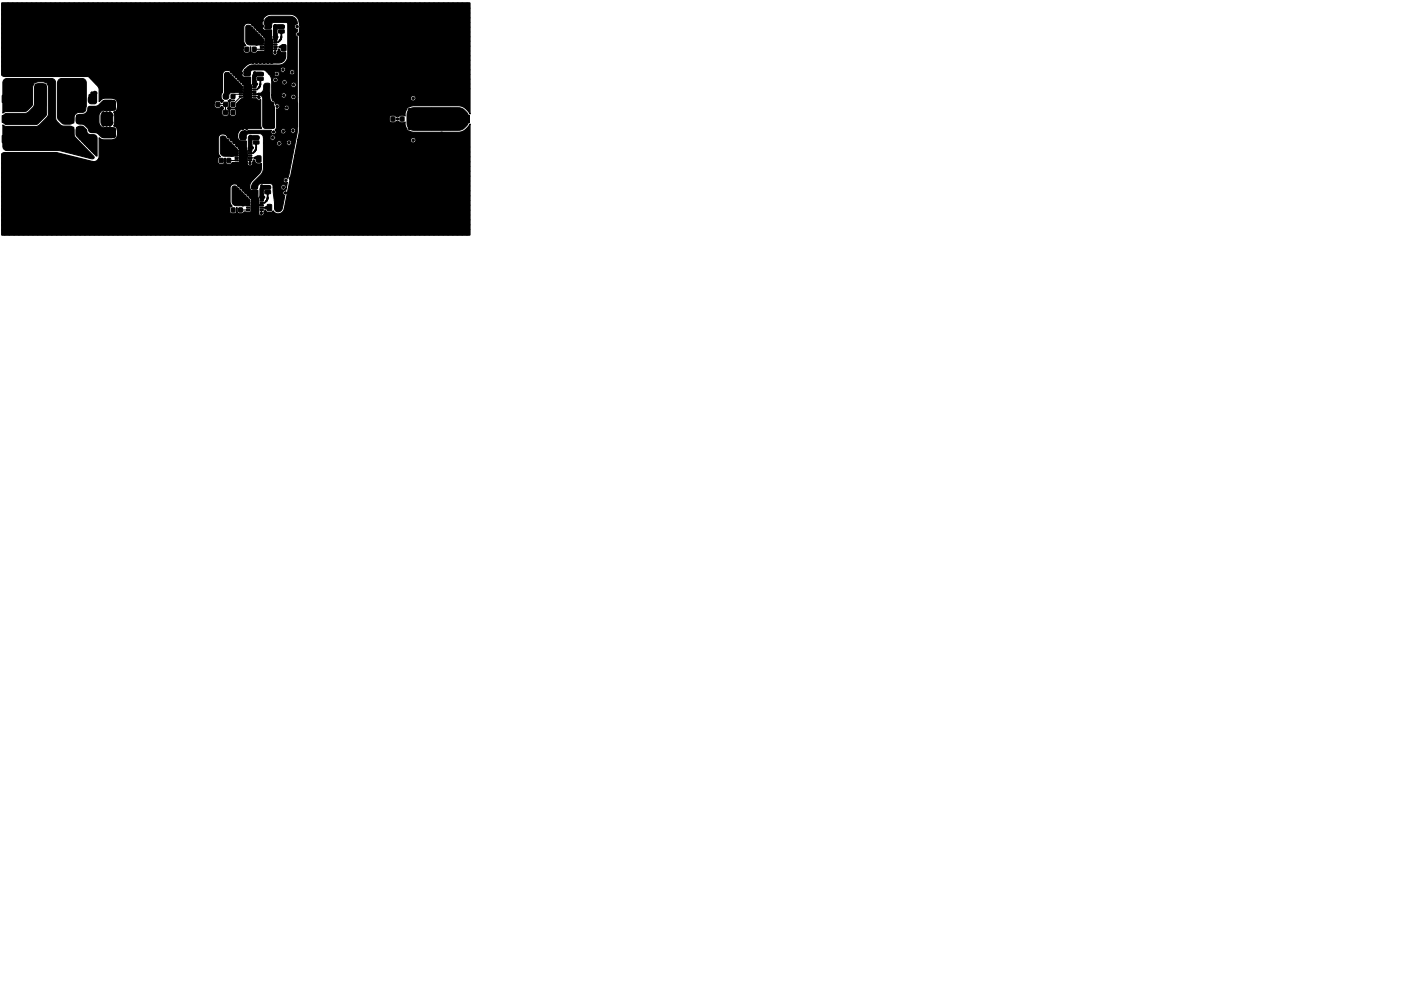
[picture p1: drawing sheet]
<svg xmlns="http://www.w3.org/2000/svg" width="297mm" height="210mm" viewBox="0 0 297 210" stroke-linecap="round" stroke-linejoin="round" font-family="sans-serif">
<g fill="#000" stroke="#000" stroke-width=".21">
<path d="M.9 24.3l.6-.3h4l.6-.3 .9-.9 .3-.5v-3.6a.9 .9 0 0 1 .9-1h.8a.9 .9 0 0 1 .9 1v5.5l-.3 .5-1.5 1.5-.6 .2h-6a.9 .9 0 0 1-.9-.9v-.7zM7.4 17.8h2.3v4.6h-2.3zM.9 16.9l.6-.3h9.4a.9 .9 0 0 1 .9 1l.1 7.8 1.2 1.3h1.7a.9 .9 0 0 1 .9 1v.9l.2 .5 4 4.1a.37 .37 0 0 1 0 .4 .37 .37 0 0 1-.5 .1l-6.9-1.8h-11a.9 .9 0 0 1-.9-.9v-4.5l.9 .3h6.2l.7-.3 1.7-1.7 .2-.8-.1-5.9a.95 .95 0 0 0-1.2-.8l-1.1 .1a1.09 1.09 0 0 0-1 1.2v3.6l-1.1 1.2-.5 .2-4 .1-.7 .3v-6.4zM12.5 16.9l.6-.3h4.3a.9 .9 0 0 1 .9 1l-.1 5.4a.76 .76 0 0 1-.7 .8h-.7a1.1 1.1 0 0 0-1.1 1.1 1.04 1.04 0 0 1-.9 1.4h-1.4l-.9-.8-.3-.5v-7.4zM15.9 17.8h2.3v4.6h-2.3zM22 15.2l2.4-.1v2h-2.4zM47.5 20l.7 .1v.8l-.8-.1zM47.7 15.5a1.12 1.12 0 0 1 1.5 .6l1.5 1.6a1.27 1.27 0 0 1 .4 1.9l-2.1 .1-.3 .1-.2 .4a.65 .65 0 0 1-.9 .8 .65 .65 0 0 1-.1-1.1l.1-4.1zM49 20l.8 .1v.8l-.8-.1zM50.7 19.4h.7v.2h-.7zM50.7 18.9h.7v.2h-.7zM50.7 18.4h.7v.2h-.7z"/>
<path d="M52 10l.7 .1v.8l-.8-.1zM52.2 5.5a1.12 1.12 0 0 1 1.5 .6l1.5 1.6a.95 .95 0 0 1 .6 .9v.6l-.4 .3h-2.4a.9 .9 0 0 1-.9-.9v-2.8zM51.8 15.4h1.2v.6l-1.2 .1zM51.8 16.4h1.2v.6h-1.2zM53.6 18.4h.7v.2h-.7zM53.6 18.9h.7v.2h-.7zM53.6 19.4h.7v.2h-.7zM53.5 10l.8 .1v.8l-.8-.1zM55.2 8.3h.7v.3h-.7zM55.2 8.8h.7v.3h-.7zM55.2 9.3h.7v.3h-.7zM55.2 9.8h.7v.3h-.7z"/>
<path d="M55.2 10.3h.7v.3h-.7zM55.2 16.6l.2 .5h-.4zM53.8 15.6l.5-.3h1.1a.4 .4 0 0 1 .4 .3 .4 .4 0 0 1-.2 .5h-1l-.3 .2v2l-.2 .2-.3 .1-.2-.2v-.6v-1.8zM54.6 15.4h1.2v.6l-1.1 .1zM54.6 16.4h1.2v.6l-1.1 .1zM56.2 17.9h.8v.9h-.8zM56.2 19.6l.9 .1v1l-.1 .2-.8-.1zM53.6 19.9l1.2-.1a1.13 1.13 0 0 0 1.1-1.1v-.5a.76 .76 0 0 1 1.2-.5l.1 3.2 1 1.8v4.3l-.2 .2h-1.9l-.4-.4v-5.9a.93 .93 0 0 0-1.1-.8h-1zM56.3 5.4l1.1-.1 .1 .6-1.2 .1zM56.3 6.4l1.1-.1 .1 .6-1.2 .1zM56.5 8.3h1.3v2.3h-1.7v-2zM58 10.3h.7v.3h-.7z"/>
<path d="M58 9.8h.7v.3h-.7zM58 9.3h.7v.3h-.7zM58 8.8h.7v.3h-.7zM58 8.3h.7v.3h-.7zM57.8 17.9h.7v.9h-.7zM58.3 10.8l.2 .2-.2 .2zM58.1 19.6l.9 .1-.1 1.2-.8-.1zM59.2 9.8l.4 .1-.2 .2zM59.5 9.9h.4l-.2 .2zM59.7 6.5l.1 .6h-.3zM58.1 5.4l1.8-.2a.4 .4 0 0 1 .4 .4 .4 .4 0 0 1-.2 .4h-1l-.3 .2v2.1l-.2 .2h-.3l-.3-.4zM59.1 5.4l1.1-.1 .1 .7h-1.2z"/>
<path d="M59.1 6.4l1.1-.1 .1 .6-1.2 .1zM59.7 9.5l.9 .1-.1 1.2-.8-.1zM56.4 3.9l.8-.4h4.6a1.35 1.35 0 0 1 1.1 1.6 .55 .55 0 0 0-.5 .6 .55 .55 0 0 0 .6 .5v.6a.55 .55 0 0 0-.3 .5 .55 .55 0 0 0 .3 .5v19.9l-2 10.1a.55 .55 0 0 0-.7 0 .55 .55 0 0 0-.1 .8 .55 .55 0 0 0 .7 .1l-.3 1.7a.55 .55 0 0 0-.6 .4 .55 .55 0 0 0 .4 .7l-.6 2.9a.83 .83 0 0 1-.9 .5 .83 .83 0 0 1-.7-.7l-.3-4.5h1.7a.55 .55 0 0 0 .7 .6 .55 .55 0 0 0 .2-1 .55 .55 0 0 0-.9 .3l-1.7 .1-.1-.5-.3-.2-2.1-.1-.6 .3-.4 .9h-.8a.92 .92 0 0 1 .2-1.5l1.6-1.6 .4-.8 .1-5.8h2.8a.55 .55 0 0 0 .6 .6 .55 .55 0 0 0 .4-.8h1v.1a.55 .55 0 0 0 .9 .5 .55 .55 0 0 0 0-1 .55 .55 0 0 0-.9 .4h-1a.55 .55 0 0 0-.6-.3 .55 .55 0 0 0-.4 .5h-2.8l-.1-1.3h1.5v.2a.55 .55 0 0 0 .8 .4 .55 .55 0 0 0 0-1 .55 .55 0 0 0-.8 .4h-1.5l-.2-.5-.4-.2-2.4-.1-.5 .3-.3 1h-.9a1.13 1.13 0 0 1 0-1.5 1.13 1.13 0 0 1 1.4-.3l.2-.2h4.9a.55 .55 0 0 0 .3 .9 .55 .55 0 0 0 .6-.7h1v.1a.55 .55 0 0 0 .7 .5 .55 .55 0 0 0 .4-.7h1v.1a.55 .55 0 0 0 .8 .4 .55 .55 0 0 0 0-1 .55 .55 0 0 0-.8 .5l-1-.1a.55 .55 0 0 0-.6-.3 .55 .55 0 0 0-.5 .5h-1l-.2-.3 .3-.5v-3.9h.3l.4-.3h.9a.55 .55 0 0 0 .8 .6 .55 .55 0 0 0 .2-.9 .55 .55 0 0 0-.9 .2l-1 .1a.55 .55 0 0 0-.2-.7 .55 .55 0 0 0-.7 0l-.2-.5-.4-.2-.1-.4-.1-.8h2v.1a.55 .55 0 0 0 .5 .5 .55 .55 0 0 0 .5-.3h1v.1a.55 .55 0 0 0 .9 .4 .55 .55 0 0 0 0-.9 .55 .55 0 0 0-.9 .4h-1l.1-.1a.55 .55 0 0 0-.4-.7 .55 .55 0 0 0-.7 .5h-2v-3.3l.2 .1a.55 .55 0 0 0 .9 .4h1.1v.1a.55 .55 0 0 0 .8 .4h1.1v.1a.55 .55 0 0 0 .8 .5 .55 .55 0 0 0 0-1 .55 .55 0 0 0-.8 .4h-1a.55 .55 0 0 0-.1-.9 .55 .55 0 0 0-.8 .4h-1.1a.55 .55 0 0 0-.1-.9 .55 .55 0 0 0-.8 .4h-.2l-.2-.7-.5-.6h1.2v.2a.55 .55 0 0 0 .9 .4 .55 .55 0 0 0 0-1 .55 .55 0 0 0-.9 .4h-1.2l-.9-.7-2.4-.1-.5 .4-.2 .8h-.8a.33 .33 0 0 1-.4-.1 .33 .33 0 0 1 0-.4v-.3l.2-.5h7.5a.55 .55 0 0 0 .3 .6 .55 .55 0 0 0 .6 0h1.1v.1a.55 .55 0 0 0 .8 .4 .55 .55 0 0 0 0-1 .55 .55 0 0 0-.8 .5l-1.1-.1a.55 .55 0 0 0 0-.9 .55 .55 0 0 0-.9 .4h-7.4a1.93 1.93 0 0 1 1.7-.9h5.4a1.88 1.88 0 0 0 1.9-1.9l-.1-7-.3-.2-2.7 .1-.3 .2-.1 .8-.2 .2h-1.1l-.1-.1 .2-.3a1.32 1.32 0 0 1 .1-1.7zM61.6 9.5l.9 .1-.1 1.2-.8-.1zM.5 20.2h5v1.5h-5zM.5 28.7h5v1.5h-5zM.5 24.5h5v1.5h-5zM14.4 24.4h1.3v1.7h-1.3zM14.4 27h1.3v1.7h-1.3zM16.3 27h1.3v1.7h-1.3zM16.3 24.4h1.3v1.7h-1.3zM19 24.4l1.2 .1-.1 1.6-1.1-.1z"/>
<path d="M19 26.9h1.2l.1 .8-1.3 .1zM19 28.8h1.2l.1 .8-1.3 .1zM19 22.8l1.2-.1 .1 .9h-1.3zM19 20.9h1.2l.1 .8-1.3 .1zM21.8 24.4l1.2 .1-.1 1.6-1.1-.1zM21.6 24.1l.4-.2 1.3-.1 .3 .1 .3 .4-.1 2.1-.3 .2h-1.4a.73 .73 0 0 1-.7-.7v-1.5zM22 21.4h2.4v1.9h-2.4zM22 27.2h2.4v1.9h-2.4zM22 33.4h2.4v1.9l-2.4 .1zM44.2 21.7l.8 .1v.8l-.8-.1zM45.8 21.7l.8 .1-.1 .8-.7-.1zM46.6 33.6l.7 .1v.8l-.8-.1z"/>
<path d="M46.8 29a.78 .78 0 0 1 1.2 .5l.4 .1 .2 .4 .4 .2 .2 .4 .4 .2 .4 .6a1.11 1.11 0 0 1 .2 1.7h-2.6a.9 .9 0 0 1-.9-.9v-2.9zM47.4 23.4l.8 .1v.8l-.8-.1zM47.5 21.7l.7 .1v.8l-.8-.1zM48.1 33.6h.8v.9h-.8zM49 23.4l.8 .1-.1 .8-.7-.1zM49 21.7l.8 .1v.8l-.8-.1zM49.8 31.9h.7v.2h-.7zM49.8 32.4h.7v.2h-.7zM49.8 32.9h.7v.2h-.7zM49.8 33.4h.7v.2h-.7zM49.8 33.9h.7v.2h-.7zM49.3 39.6a1.02 1.02 0 0 1 1.3 .5l2.3 2.3v.9l-.4 .3h-2.4a.9 .9 0 0 1-.9-.9v-2.8z"/>
<path d="M50.7 20.4h.7v.2h-.7zM50.7 19.9h.7v.2h-.7zM50.9 28.9h1.2v.6l-1.2 .1zM50.9 29.9h1.1l.1 .6h-1.2zM51.1 31.8h1.3v2.4h-1.6v-2zM52.7 33.9h.7v.2h-.7zM52.7 33.4h.7v.2h-.7zM52.7 32.9h.7v.2h-.7zM52.7 32.4h.7v.2h-.7zM52.7 31.9h.7v.2h-.7zM52.9 34.3l.3 .2-.2 .2zM52 18.3h1.3v2.4h-1.6v-2z"/>
<path d="M53.6 19.9h.7v.2h-.7zM53.6 20.4h.7v.2h-.7zM53.9 33.4l.4 .1-.2 .2zM54.2 33.5l.4-.1-.2 .3zM53.4 39.5l1.1-.1 .1 .7h-1.2zM54.3 30.1l.2 .5h-.4zM52.8 28.9l1.7-.1a.4 .4 0 0 1 .4 .3 .4 .4 0 0 1-.2 .5h-1l-.3 .2v2l-.2 .2-.3 .1-.3-.5zM53.7 28.9h1.2v.6l-1.2 .1zM53.7 29.9h1.2v.6h-1.2zM54.4 33.1l.9 .1-.1 1.2-.8-.1zM56.3 33.1l.9 .1-.1 1.2-.8-.1zM55.4 39.6l.4-.2 1.2-.1a.4 .4 0 0 1 .4 .4 .4 .4 0 0 1-.2 .4h-1l-.3 .2v2.1l-.2 .2h-.3l-.2-.1-.1-.6v-1.8z"/>
<path d="M56.2 39.5l1.1-.1 .1 .7h-1.2zM56.3 21.7l1.5-.1 .2 .2v5l-.2 .2h-1.4l-.2-.1zM61.4 21.7l1.5-.1 .2 .2v5l-.2 .2h-1.4l-.2-.1zM81.4 24.8l.7 .1v.8l-.8-.1zM82.9 24.8l.8 .1v.8l-.8-.1zM84.9 24.8l.7 .1v.8l-.7-.1zM86.5 24.8l.7 .1v.8l-.8-.1zM86.7 23.3l1-.5h9.5a2.41 2.41 0 0 1 2.2 2.4 2.41 2.41 0 0 1-2.2 2.4h-9.5a1.44 1.44 0 0 1-1.4-1.4v-2.1zM94.5 24.5h5v1.5h-5zM94.5 20.2h5v1.5h-5zM94.5 28.7h5v1.5h-5zM49.1 44.1l.7 .1v.8l-.8-.1z"/>
<path d="M50.6 44.1l.8 .1v.8l-.8-.1zM52.3 44.4h.7v.3h-.7zM52.3 43.9h.7v.3h-.7zM52.3 43.4h.7v.3h-.7zM52.3 42.9h.7v.3h-.7zM52.3 42.4h.7v.3h-.7zM53.4 40.5l1.1-.1 .1 .6-1.2 .1zM53.6 42.4h1.3v2.3h-1.7v-2zM55.1 42.4h.7v.3h-.7zM55.1 42.9h.7v.3h-.7zM55.1 43.4h.7v.3h-.7zM55.1 43.9h.7v.3h-.7z"/>
<path d="M55.1 44.4h.7v.3h-.7zM55.3 44.9l.3 .2-.2 .2zM56.5 44h.4l-.3 .2zM56.7 40.6l.2 .6h-.3zM56.2 40.5l1.1-.1 .1 .6-1.2 .1zM55.9 44l.9-.2 .5 .3-.5 .4-.9-.4zM56.7 43.4l.7-.1 .2 .2v1l-.1 .2-.8-.1zM58.6 43.4l.8 .1v1.2l-.8-.1z"/>
<circle cx=".6" cy="3" r=".25"/>
<circle cx=".6" cy="8.1" r=".25"/>
<circle cx=".6" cy="6" r=".25"/>
<circle cx=".6" cy="11.1" r=".25"/>
<circle cx=".6" cy="13.1" r=".25"/>
<circle cx=".6" cy="5" r=".25"/>
<circle cx=".6" cy="10.1" r=".25"/>
<circle cx=".6" cy="15.1" r=".25"/>
<circle cx=".7" cy="2" r=".25"/>
<circle cx=".7" cy="14.1" r=".25"/>
<circle cx=".7" cy="12.1" r=".25"/>
<circle cx=".7" cy="7.1" r=".25"/>
<circle cx=".7" cy="9.1" r=".25"/>
<circle cx=".7" cy="4" r=".25"/>
<circle cx=".7" cy="1" r=".25"/>
<circle cx="1" cy="15.9" r=".25"/>
<circle cx="1.3" cy="8.9" r=".25"/>
<circle cx="1.3" cy="1.6" r=".25"/>
<circle cx="1.3" cy="5.8" r=".25"/>
<circle cx="1.3" cy="4.7" r=".25"/>
<circle cx="1.3" cy="13.1" r=".25"/>
<circle cx="1.3" cy="12.1" r=".25"/>
<circle cx="1.3" cy="11" r=".25"/>
<circle cx="1.3" cy="15.2" r=".25"/>
<circle cx="1.3" cy="7.9" r=".25"/>
<circle cx="1.3" cy="3.7" r=".25"/>
<circle cx="1.4" cy="14.2" r=".25"/>
<circle cx="1.4" cy="10" r=".25"/>
<circle cx="1.4" cy="2.6" r=".25"/>
<circle cx="1.4" cy="6.8" r=".25"/>
<circle cx="1.4" cy="19.2" r=".25"/>
<circle cx="1.7" cy=".9" r=".25"/>
<circle cx="2" cy="15.9" r=".25"/>
<circle cx="2.1" cy="19.2" r=".25"/>
<circle cx="2.4" cy="1.6" r=".25"/>
<circle cx="2.4" cy="15.2" r=".25"/>
<circle cx="2.4" cy="9.9" r=".25"/>
<circle cx="2.6" cy="6.5" r=".25"/>
<circle cx="2.6" cy="2.9" r=".25"/>
<circle cx="2.7" cy="13.5" r=".25"/>
<circle cx="2.7" cy=".9" r=".25"/>
<circle cx="2.8" cy="19.2" r=".25"/>
<circle cx="3" cy="15.9" r=".25"/>
<circle cx="3.4" cy="1.6" r=".25"/>
<circle cx="3.4" cy="15.2" r=".25"/>
<circle cx="3.5" cy="19.2" r=".25"/>
<circle cx="3.7" cy=".9" r=".25"/>
<circle cx="4" cy="15.9" r=".25"/>
<circle cx="4.2" cy="19.2" r=".25"/>
<circle cx="4.4" cy="1.6" r=".25"/>
<circle cx="4.4" cy="15.2" r=".25"/>
<circle cx="4.5" cy="7.9" r=".25"/>
<circle cx="4.6" cy="11.5" r=".25"/>
<circle cx="4.7" cy=".9" r=".25"/>
<circle cx="4.7" cy="4.5" r=".25"/>
<circle cx="4.9" cy="19.2" r=".25"/>
<circle cx="5" cy="15.9" r=".25"/>
<circle cx="5.4" cy="1.6" r=".25"/>
<circle cx="5.4" cy="15.2" r=".25"/>
<circle cx="5.4" cy="14.1" r=".25"/>
<circle cx="5.6" cy="19.2" r=".25"/>
<circle cx="5.7" cy=".9" r=".25"/>
<circle cx="6" cy="15.9" r=".25"/>
<circle cx="6.3" cy="19.2" r=".25"/>
<circle cx="6.4" cy="1.6" r=".25"/>
<circle cx="6.4" cy="15.2" r=".25"/>
<circle cx="6.7" cy="3" r=".25"/>
<circle cx="6.7" cy=".9" r=".25"/>
<circle cx="6.8" cy="10" r=".25"/>
<circle cx="7" cy="15.9" r=".25"/>
<circle cx="7.4" cy="1.6" r=".25"/>
<circle cx="7.4" cy="15.2" r=".25"/>
<circle cx="7.5" cy="12.9" r=".25"/>
<circle cx="7.7" cy=".9" r=".25"/>
<circle cx="8" cy="15.9" r=".25"/>
<circle cx="8.1" cy="5.1" r=".25"/>
<circle cx="8.4" cy="1.6" r=".25"/>
<circle cx="8.4" cy="15.2" r=".25"/>
<circle cx="8.7" cy=".9" r=".25"/>
<circle cx="9" cy="15.9" r=".25"/>
<circle cx="9.4" cy="1.6" r=".25"/>
<circle cx="9.4" cy="15.2" r=".25"/>
<circle cx="9.4" cy="8.8" r=".25"/>
<circle cx="9.6" cy="14.2" r=".25"/>
<circle cx="9.7" cy=".9" r=".25"/>
<circle cx="10" cy="15.9" r=".25"/>
<circle cx="10.1" cy="11.3" r=".25"/>
<circle cx="10.1" cy="3" r=".25"/>
<circle cx="10.4" cy="1.6" r=".25"/>
<circle cx="10.4" cy="15.2" r=".25"/>
<circle cx="10.7" cy=".9" r=".25"/>
<circle cx="10.9" cy="5.9" r=".25"/>
<circle cx="11" cy="15.9" r=".25"/>
<circle cx="11.4" cy="1.6" r=".25"/>
<circle cx="11.4" cy="15.2" r=".25"/>
<circle cx="11.7" cy=".9" r=".25"/>
<circle cx="12" cy="15.9" r=".25"/>
<circle cx="12.2" cy="7.9" r=".25"/>
<circle cx="12.4" cy="1.6" r=".25"/>
<circle cx="12.4" cy="15.2" r=".25"/>
<circle cx="12.4" cy="12.9" r=".25"/>
<circle cx="12.7" cy=".9" r=".25"/>
<circle cx="13" cy="3.8" r=".25"/>
<circle cx="13" cy="15.9" r=".25"/>
<circle cx="13.4" cy="1.6" r=".25"/>
<circle cx="13.4" cy="15.2" r=".25"/>
<circle cx="13.6" cy="10" r=".25"/>
<circle cx="13.7" cy=".9" r=".25"/>
<circle cx="14" cy="15.9" r=".25"/>
<circle cx="14.4" cy="1.6" r=".25"/>
<circle cx="14.4" cy="5.7" r=".25"/>
<circle cx="14.4" cy="15.2" r=".25"/>
<circle cx="14.5" cy="14.3" r=".25"/>
<circle cx="14.7" cy=".9" r=".25"/>
<circle cx="15" cy="15.9" r=".25"/>
<circle cx="15.4" cy="1.6" r=".25"/>
<circle cx="15.4" cy="15.2" r=".25"/>
<circle cx="15.7" cy="11.6" r=".25"/>
<circle cx="15.7" cy=".9" r=".25"/>
<circle cx="15.8" cy="2.9" r=".25"/>
<circle cx="15.9" cy="7.9" r=".25"/>
<circle cx="16" cy="15.9" r=".25"/>
<circle cx="16.4" cy="1.6" r=".25"/>
<circle cx="16.4" cy="15.2" r=".25"/>
<circle cx="16.7" cy=".9" r=".25"/>
<circle cx="17" cy="15.9" r=".25"/>
<circle cx="17.1" cy="5.2" r=".25"/>
<circle cx="17.3" cy="13.5" r=".25"/>
<circle cx="17.4" cy="1.6" r=".25"/>
<circle cx="17.4" cy="15.2" r=".25"/>
<circle cx="17.7" cy=".9" r=".25"/>
<circle cx="17.9" cy="9.5" r=".25"/>
<circle cx="18" cy="15.9" r=".25"/>
<circle cx="18.4" cy="1.6" r=".25"/>
<circle cx="18.4" cy="15.2" r=".25"/>
<circle cx="18.7" cy=".9" r=".25"/>
<circle cx="19" cy="15.9" r=".25"/>
<circle cx="19.2" cy="11.6" r=".25"/>
<circle cx="19.2" cy="6.5" r=".25"/>
<circle cx="19.2" cy="3.1" r=".25"/>
<circle cx="19.4" cy="1.6" r=".25"/>
<circle cx="19.4" cy="15.2" r=".25"/>
<circle cx="19.5" cy="19.7" r=".25"/>
<circle cx="19.7" cy=".9" r=".25"/>
<circle cx="19.9" cy="14.3" r=".25"/>
<circle cx="20" cy="15.9" r=".25"/>
<circle cx="20.3" cy="19.7" r=".25"/>
<circle cx="20.4" cy="1.6" r=".25"/>
<circle cx="20.4" cy="15.2" r=".25"/>
<circle cx="20.7" cy="8.5" r=".25"/>
<circle cx="20.8" cy=".9" r=".25"/>
<circle cx="21" cy="15.7" r=".25"/>
<circle cx="21.4" cy="1.6" r=".25"/>
<circle cx="21.4" cy="4.3" r=".25"/>
<circle cx="21.7" cy="14.7" r=".25"/>
<circle cx="21.8" cy=".9" r=".25"/>
<circle cx="21.8" cy="15.4" r=".25"/>
<circle cx="22" cy="10.6" r=".25"/>
<circle cx="22.4" cy="1.6" r=".25"/>
<circle cx="22.5" cy="14.4" r=".25"/>
<circle cx="22.8" cy=".9" r=".25"/>
<circle cx="22.8" cy="6.4" r=".25"/>
<circle cx="23.2" cy="14.9" r=".25"/>
<circle cx="23.3" cy="14.2" r=".25"/>
<circle cx="23.4" cy="1.6" r=".25"/>
<circle cx="23.6" cy="3" r=".25"/>
<circle cx="23.6" cy="12.8" r=".25"/>
<circle cx="23.8" cy=".9" r=".25"/>
<circle cx="24.1" cy="14.6" r=".25"/>
<circle cx="24.3" cy="13.8" r=".25"/>
<circle cx="24.3" cy="8.7" r=".25"/>
<circle cx="24.4" cy="1.6" r=".25"/>
<circle cx="24.8" cy=".9" r=".25"/>
<circle cx="24.9" cy="5.1" r=".25"/>
<circle cx="24.9" cy="14.3" r=".25"/>
<circle cx="25.2" cy="13.5" r=".25"/>
<circle cx="25.4" cy="1.6" r=".25"/>
<circle cx="25.6" cy="10.8" r=".25"/>
<circle cx="25.7" cy="14" r=".25"/>
<circle cx="25.8" cy=".9" r=".25"/>
<circle cx="26.2" cy="13.1" r=".25"/>
<circle cx="26.2" cy="7.1" r=".25"/>
<circle cx="26.4" cy="1.6" r=".25"/>
<circle cx="26.7" cy="13.7" r=".25"/>
<circle cx="26.8" cy=".9" r=".25"/>
<circle cx="27" cy="3" r=".25"/>
<circle cx="27.1" cy="12.8" r=".25"/>
<circle cx="27.4" cy="1.6" r=".25"/>
<circle cx="27.6" cy="13.4" r=".25"/>
<circle cx="27.6" cy="9.3" r=".25"/>
<circle cx="27.8" cy=".9" r=".25"/>
<circle cx="28.1" cy="12.5" r=".25"/>
<circle cx="28.4" cy="1.6" r=".25"/>
<circle cx="28.5" cy="5" r=".25"/>
<circle cx="28.5" cy="13" r=".25"/>
<circle cx="28.8" cy=".9" r=".25"/>
<circle cx="29" cy="12.1" r=".25"/>
<circle cx="29.4" cy="1.6" r=".25"/>
<circle cx="29.5" cy="12.7" r=".25"/>
<circle cx="29.7" cy="10.7" r=".25"/>
<circle cx="29.8" cy=".9" r=".25"/>
<circle cx="29.9" cy="7.2" r=".25"/>
<circle cx="30" cy="11.8" r=".25"/>
<circle cx="30.4" cy="3" r=".25"/>
<circle cx="30.4" cy="12.4" r=".25"/>
<circle cx="30.4" cy="1.6" r=".25"/>
<circle cx="30.8" cy=".9" r=".25"/>
<circle cx="30.9" cy="11.4" r=".25"/>
<circle cx="31.4" cy="12" r=".25"/>
<circle cx="31.4" cy="1.6" r=".25"/>
<circle cx="31.8" cy=".9" r=".25"/>
<circle cx="31.9" cy="11.1" r=".25"/>
<circle cx="32" cy="8.8" r=".25"/>
<circle cx="32.1" cy="5" r=".25"/>
<circle cx="32.3" cy="11.7" r=".25"/>
<circle cx="32.4" cy="1.6" r=".25"/>
<circle cx="32.8" cy=".9" r=".25"/>
<circle cx="32.8" cy="10.8" r=".25"/>
<circle cx="33.3" cy="11.3" r=".25"/>
<circle cx="33.4" cy="18.4" r=".25"/>
<circle cx="33.4" cy="1.6" r=".25"/>
<circle cx="33.8" cy="10.4" r=".25"/>
<circle cx="33.8" cy=".9" r=".25"/>
<circle cx="33.9" cy="6.4" r=".25"/>
<circle cx="34.1" cy="2.9" r=".25"/>
<circle cx="34.2" cy="11" r=".25"/>
<circle cx="34.5" cy="1.6" r=".25"/>
<circle cx="34.7" cy="10.1" r=".25"/>
<circle cx="34.8" cy=".9" r=".25"/>
<circle cx="35.1" cy="10.7" r=".25"/>
<circle cx="35.3" cy="8.6" r=".25"/>
<circle cx="35.5" cy="1.6" r=".25"/>
<circle cx="35.7" cy="9.7" r=".25"/>
<circle cx="35.8" cy=".9" r=".25"/>
<circle cx="36" cy="4.4" r=".25"/>
<circle cx="36.1" cy="10.3" r=".25"/>
<circle cx="36.5" cy="1.6" r=".25"/>
<circle cx="36.6" cy="9.4" r=".25"/>
<circle cx="36.8" cy="17.2" r=".25"/>
<circle cx="36.8" cy=".9" r=".25"/>
<circle cx="37" cy="10" r=".25"/>
<circle cx="37.3" cy="6.4" r=".25"/>
<circle cx="37.5" cy="1.6" r=".25"/>
<circle cx="37.6" cy="9" r=".25"/>
<circle cx="37.8" cy=".9" r=".25"/>
<circle cx="38" cy="9.7" r=".25"/>
<circle cx="38.4" cy="2.9" r=".25"/>
<circle cx="38.5" cy="1.6" r=".25"/>
<circle cx="38.5" cy="8.7" r=".25"/>
<circle cx="38.8" cy=".9" r=".25"/>
<circle cx="38.9" cy="9.3" r=".25"/>
<circle cx="39.5" cy="5.2" r=".25"/>
<circle cx="39.5" cy="1.6" r=".25"/>
<circle cx="39.5" cy="8.4" r=".25"/>
<circle cx="39.7" cy="16.4" r=".25"/>
<circle cx="39.8" cy=".9" r=".25"/>
<circle cx="39.9" cy="9" r=".25"/>
<circle cx="40.4" cy="8" r=".25"/>
<circle cx="40.5" cy="1.6" r=".25"/>
<circle cx="40.8" cy="8.6" r=".25"/>
<circle cx="40.8" cy=".9" r=".25"/>
<circle cx="41.4" cy="7.7" r=".25"/>
<circle cx="41.5" cy="1.6" r=".25"/>
<circle cx="41.6" cy="14.8" r=".25"/>
<circle cx="41.7" cy="3" r=".25"/>
<circle cx="41.7" cy="8.3" r=".25"/>
<circle cx="41.8" cy=".9" r=".25"/>
<circle cx="42.4" cy="7.3" r=".25"/>
<circle cx="42.4" cy="5.9" r=".25"/>
<circle cx="42.5" cy="1.6" r=".25"/>
<circle cx="42.7" cy="8" r=".25"/>
<circle cx="42.8" cy=".9" r=".25"/>
<circle cx="43.3" cy="7" r=".25"/>
<circle cx="43.5" cy="1.6" r=".25"/>
<circle cx="43.6" cy="7.6" r=".25"/>
<circle cx="43.8" cy=".9" r=".25"/>
<circle cx="44.3" cy="6.7" r=".25"/>
<circle cx="44.4" cy="3.7" r=".25"/>
<circle cx="44.5" cy="1.6" r=".25"/>
<circle cx="44.5" cy="14.2" r=".25"/>
<circle cx="44.6" cy="7.3" r=".25"/>
<circle cx="44.8" cy=".9" r=".25"/>
<circle cx="45.2" cy="6.3" r=".25"/>
<circle cx="45.5" cy="1.6" r=".25"/>
<circle cx="45.5" cy="6.9" r=".25"/>
<circle cx="45.8" cy=".9" r=".25"/>
<circle cx="46.2" cy="6" r=".25"/>
<circle cx="46.5" cy="6.6" r=".25"/>
<circle cx="46.5" cy="1.6" r=".25"/>
<circle cx="46.9" cy=".9" r=".25"/>
<circle cx="47.1" cy="5.6" r=".25"/>
<circle cx="47.2" cy="12.7" r=".25"/>
<circle cx="47.3" cy="3" r=".25"/>
<circle cx="47.4" cy="6.3" r=".25"/>
<circle cx="47.5" cy="1.6" r=".25"/>
<circle cx="47.9" cy=".9" r=".25"/>
<circle cx="48.1" cy="5.3" r=".25"/>
<circle cx="48.1" cy="18.2" r=".25"/>
<circle cx="48.1" cy="16.6" r=".25"/>
<circle cx="48.1" cy="15.8" r=".25"/>
<circle cx="48.1" cy="17.4" r=".25"/>
<circle cx="48.1" cy="19" r=".25"/>
<circle cx="48.3" cy="5.9" r=".25"/>
<circle cx="48.5" cy="1.6" r=".25"/>
<circle cx="48.9" cy=".9" r=".25"/>
<circle cx="49" cy="4.9" r=".25"/>
<circle cx="49.1" cy="15.2" r=".25"/>
<circle cx="49.3" cy="5.6" r=".25"/>
<circle cx="49.5" cy="1.6" r=".25"/>
<circle cx="49.6" cy="15.7" r=".25"/>
<circle cx="49.9" cy=".9" r=".25"/>
<circle cx="49.9" cy="15.1" r=".25"/>
<circle cx="50" cy="4.6" r=".25"/>
<circle cx="50.1" cy="16.2" r=".25"/>
<circle cx="50.2" cy="5.3" r=".25"/>
<circle cx="50.4" cy="15.6" r=".25"/>
<circle cx="50.5" cy="1.6" r=".25"/>
<circle cx="50.6" cy="16.7" r=".25"/>
<circle cx="50.7" cy="15" r=".25"/>
<circle cx="50.7" cy="13.6" r=".25"/>
<circle cx="50.9" cy="3.1" r=".25"/>
<circle cx="50.9" cy=".9" r=".25"/>
<circle cx="50.9" cy="16.1" r=".25"/>
<circle cx="50.9" cy="4.3" r=".25"/>
<circle cx="51.1" cy="17.2" r=".25"/>
<circle cx="51.2" cy="4.9" r=".25"/>
<circle cx="51.2" cy="15.5" r=".25"/>
<circle cx="51.4" cy="16.6" r=".25"/>
<circle cx="51.5" cy="1.6" r=".25"/>
<circle cx="51.6" cy="17.7" r=".25"/>
<circle cx="51.9" cy=".9" r=".25"/>
<circle cx="51.9" cy="3.9" r=".25"/>
<circle cx="51.9" cy="19.6" r=".25"/>
<circle cx="51.9" cy="19" r=".25"/>
<circle cx="51.9" cy="18.4" r=".25"/>
<circle cx="52.1" cy="4.6" r=".25"/>
<circle cx="52.3" cy="10.4" r=".25"/>
<circle cx="52.3" cy="17.7" r=".25"/>
<circle cx="52.5" cy="19.6" r=".25"/>
<circle cx="52.5" cy="19" r=".25"/>
<circle cx="52.5" cy="18.4" r=".25"/>
<circle cx="52.5" cy="1.6" r=".25"/>
<circle cx="52.6" cy="8.2" r=".25"/>
<circle cx="52.6" cy="6.6" r=".25"/>
<circle cx="52.6" cy="5.8" r=".25"/>
<circle cx="52.6" cy="7.4" r=".25"/>
<circle cx="52.6" cy="9" r=".25"/>
<circle cx="52.8" cy="13.2" r=".25"/>
<circle cx="52.9" cy=".9" r=".25"/>
<circle cx="52.9" cy="19.5" r=".12"/>
<circle cx="53.1" cy="19.9" r=".25"/>
<circle cx="53.1" cy="4.6" r=".25"/>
<circle cx="53.1" cy="19.3" r=".25"/>
<circle cx="53.1" cy="18.1" r=".25"/>
<circle cx="53.1" cy="18.7" r=".25"/>
<circle cx="53.2" cy="12.7" r=".25"/>
<circle cx="53.5" cy="1.6" r=".25"/>
<circle cx="53.6" cy="5.2" r=".25"/>
<circle cx="53.6" cy="13.2" r=".25"/>
<circle cx="53.6" cy="12.2" r=".25"/>
<circle cx="53.8" cy="17.8" r=".25"/>
<circle cx="53.9" cy=".9" r=".25"/>
<circle cx="53.9" cy="4.5" r=".25"/>
<circle cx="54" cy="17.2" r=".25"/>
<circle cx="54" cy="16.6" r=".25"/>
<circle cx="54" cy="11.7" r=".25"/>
<circle cx="54" cy="16" r=".25"/>
<circle cx="54" cy="12.7" r=".25"/>
<circle cx="54" cy="15.4" r=".25"/>
<circle cx="54.1" cy="5.7" r=".25"/>
<circle cx="54.2" cy="2.9" r=".25"/>
<circle cx="54.4" cy="13.2" r=".25"/>
<circle cx="54.4" cy="12.2" r=".25"/>
<circle cx="54.4" cy="9.3" r=".25"/>
<circle cx="54.4" cy="17.8" r=".25"/>
<circle cx="54.4" cy="5.1" r=".25"/>
<circle cx="54.5" cy="1.6" r=".25"/>
<circle cx="54.6" cy="6.2" r=".25"/>
<circle cx="54.8" cy="4.4" r=".25"/>
<circle cx="54.8" cy="11.7" r=".25"/>
<circle cx="54.8" cy="12.7" r=".25"/>
<circle cx="54.9" cy=".9" r=".25"/>
<circle cx="54.9" cy="20" r=".25"/>
<circle cx="54.9" cy="5.6" r=".25"/>
<circle cx="55.1" cy="6.7" r=".25"/>
<circle cx="55.2" cy="13.2" r=".25"/>
<circle cx="55.2" cy="12.2" r=".25"/>
<circle cx="55.2" cy="11.2" r=".25"/>
<circle cx="55.2" cy="5" r=".25"/>
<circle cx="55.4" cy="6.1" r=".25"/>
<circle cx="55.5" cy="1.6" r=".25"/>
<circle cx="55.6" cy="7.2" r=".25"/>
<circle cx="55.6" cy="11.7" r=".25"/>
<circle cx="55.6" cy="4.3" r=".25"/>
<circle cx="55.6" cy="12.7" r=".25"/>
<circle cx="55.7" cy="5.5" r=".25"/>
<circle cx="55.9" cy=".9" r=".25"/>
<circle cx="55.9" cy="6.6" r=".25"/>
<circle cx="56" cy="13.2" r=".25"/>
<circle cx="56" cy="12.2" r=".25"/>
<circle cx="56" cy="11.2" r=".25"/>
<circle cx="56.1" cy="7.7" r=".25"/>
<circle cx="56.4" cy="8.3" r=".25"/>
<circle cx="56.4" cy="9.5" r=".25"/>
<circle cx="56.4" cy="8.9" r=".25"/>
<circle cx="56.4" cy="10.1" r=".25"/>
<circle cx="56.4" cy="11.7" r=".25"/>
<circle cx="56.4" cy="12.7" r=".25"/>
<circle cx="56.5" cy="1.6" r=".25"/>
<circle cx="56.7" cy="7.7" r=".25"/>
<circle cx="56.8" cy="13.2" r=".25"/>
<circle cx="56.8" cy="12.2" r=".25"/>
<circle cx="56.9" cy=".9" r=".25"/>
<circle cx="56.9" cy="9.4" r=".13"/>
<circle cx="57" cy="8.3" r=".25"/>
<circle cx="57" cy="9.5" r=".25"/>
<circle cx="57" cy="8.9" r=".25"/>
<circle cx="57" cy="10.1" r=".25"/>
<circle cx="57.2" cy="11.7" r=".25"/>
<circle cx="57.2" cy="12.7" r=".25"/>
<circle cx="57.3" cy="7.7" r=".25"/>
<circle cx="57.4" cy="9.4" r=".13"/>
<circle cx="57.5" cy="8.6" r=".25"/>
<circle cx="57.5" cy="9.2" r=".25"/>
<circle cx="57.5" cy="9.8" r=".25"/>
<circle cx="57.5" cy="10.4" r=".25"/>
<circle cx="57.5" cy="1.6" r=".25"/>
<circle cx="57.6" cy="13.2" r=".25"/>
<circle cx="57.6" cy="12.2" r=".25"/>
<circle cx="57.9" cy=".9" r=".25"/>
<circle cx="58" cy="12.7" r=".25"/>
<circle cx="58.1" cy="7.8" r=".25"/>
<circle cx="58.3" cy="7.2" r=".25"/>
<circle cx="58.3" cy="6.6" r=".25"/>
<circle cx="58.3" cy="11.1" r=".25"/>
<circle cx="58.3" cy="5.4" r=".25"/>
<circle cx="58.3" cy="6" r=".25"/>
<circle cx="58.4" cy="17" r=".25"/>
<circle cx="58.4" cy="12.2" r=".25"/>
<circle cx="58.5" cy="1.6" r=".25"/>
<circle cx="58.7" cy="15.7" r=".25"/>
<circle cx="58.7" cy="7.8" r=".25"/>
<circle cx="58.8" cy="11.7" r=".25"/>
<circle cx="58.9" cy=".9" r=".25"/>
<circle cx="59.5" cy="1.6" r=".25"/>
<circle cx="59.6" cy="9.9" r=".25"/>
<circle cx="59.9" cy=".9" r=".25"/>
<circle cx="60" cy="14.8" r=".25"/>
<circle cx="60.3" cy="17.5" r=".25"/>
<circle cx="60.5" cy="1.6" r=".25"/>
<circle cx="60.9" cy=".9" r=".25"/>
<circle cx="61.5" cy="1.6" r=".25"/>
<circle cx="61.9" cy=".9" r=".25"/>
<circle cx="61.9" cy="15.3" r=".25"/>
<circle cx="62.3" cy="18" r=".25"/>
<circle cx="62.5" cy="1.6" r=".25"/>
<circle cx="62.9" cy=".9" r=".25"/>
<circle cx="63" cy="5.6" r=".25"/>
<circle cx="63.2" cy="7.3" r=".25"/>
<circle cx="63.4" cy="2.9" r=".25"/>
<circle cx="63.5" cy="1.6" r=".25"/>
<circle cx="63.7" cy="4.6" r=".25"/>
<circle cx="63.9" cy="15.8" r=".25"/>
<circle cx="63.9" cy=".9" r=".25"/>
<circle cx="64" cy="13" r=".25"/>
<circle cx="64.1" cy="7.8" r=".25"/>
<circle cx="64.1" cy="9.3" r=".25"/>
<circle cx="64.2" cy="18.5" r=".25"/>
<circle cx="64.2" cy="19.9" r=".25"/>
<circle cx="64.5" cy="5.1" r=".25"/>
<circle cx="64.5" cy="1.6" r=".25"/>
<circle cx="64.8" cy="16.1" r=".25"/>
<circle cx="64.9" cy=".9" r=".25"/>
<circle cx="65" cy="8.3" r=".25"/>
<circle cx="65.2" cy="18.8" r=".25"/>
<circle cx="65.4" cy="5.7" r=".25"/>
<circle cx="65.5" cy="14.9" r=".25"/>
<circle cx="65.5" cy="4.3" r=".25"/>
<circle cx="65.5" cy="1.6" r=".25"/>
<circle cx="65.8" cy="16.4" r=".25"/>
<circle cx="65.9" cy="8.9" r=".25"/>
<circle cx="65.9" cy=".9" r=".25"/>
<circle cx="66.1" cy="19" r=".25"/>
<circle cx="66.3" cy="10.8" r=".25"/>
<circle cx="66.3" cy="6.2" r=".25"/>
<circle cx="66.6" cy="1.6" r=".25"/>
<circle cx="66.7" cy="9.4" r=".25"/>
<circle cx="66.8" cy="16.6" r=".25"/>
<circle cx="66.9" cy=".9" r=".25"/>
<circle cx="67.1" cy="19.3" r=".25"/>
<circle cx="67.2" cy="6.8" r=".25"/>
<circle cx="67.4" cy="12.8" r=".25"/>
<circle cx="67.5" cy="3.1" r=".25"/>
<circle cx="67.6" cy="1.6" r=".25"/>
<circle cx="67.6" cy="10" r=".25"/>
<circle cx="67.7" cy="16.9" r=".25"/>
<circle cx="67.9" cy=".9" r=".25"/>
<circle cx="68" cy="7.3" r=".25"/>
<circle cx="68.1" cy="19.5" r=".25"/>
<circle cx="68.2" cy="15.8" r=".25"/>
<circle cx="68.4" cy="6" r=".25"/>
<circle cx="68.5" cy="10.5" r=".25"/>
<circle cx="68.6" cy="1.6" r=".25"/>
<circle cx="68.7" cy="17.1" r=".25"/>
<circle cx="68.9" cy="7.8" r=".25"/>
<circle cx="68.9" cy=".9" r=".25"/>
<circle cx="69" cy="19.8" r=".25"/>
<circle cx="69.4" cy="11.1" r=".25"/>
<circle cx="69.6" cy="1.6" r=".25"/>
<circle cx="69.7" cy="17.4" r=".25"/>
<circle cx="69.8" cy="8.4" r=".25"/>
<circle cx="69.9" cy=".9" r=".25"/>
<circle cx="70.2" cy="3.8" r=".25"/>
<circle cx="70.3" cy="11.6" r=".25"/>
<circle cx="70.3" cy="7.4" r=".25"/>
<circle cx="70.4" cy="13.5" r=".25"/>
<circle cx="70.6" cy="1.6" r=".25"/>
<circle cx="70.6" cy="17.6" r=".25"/>
<circle cx="70.7" cy="8.9" r=".25"/>
<circle cx="70.9" cy=".9" r=".25"/>
<circle cx="71.1" cy="12.1" r=".25"/>
<circle cx="71.2" cy="16.4" r=".25"/>
<circle cx="71.6" cy="9.5" r=".25"/>
<circle cx="71.6" cy="1.6" r=".25"/>
<circle cx="71.6" cy="17.9" r=".25"/>
<circle cx="72" cy=".9" r=".25"/>
<circle cx="72" cy="12.7" r=".25"/>
<circle cx="72.4" cy="4.9" r=".25"/>
<circle cx="72.4" cy="10" r=".25"/>
<circle cx="72.5" cy="8.6" r=".25"/>
<circle cx="72.6" cy="1.6" r=".25"/>
<circle cx="72.6" cy="18.2" r=".25"/>
<circle cx="72.9" cy="13.2" r=".25"/>
<circle cx="73" cy=".9" r=".25"/>
<circle cx="73.1" cy="14.8" r=".25"/>
<circle cx="73.3" cy="10.6" r=".25"/>
<circle cx="73.6" cy="18.4" r=".25"/>
<circle cx="73.6" cy="1.6" r=".25"/>
<circle cx="73.8" cy="13.8" r=".25"/>
<circle cx="73.9" cy="2.9" r=".25"/>
<circle cx="74" cy=".9" r=".25"/>
<circle cx="74.2" cy="11.1" r=".25"/>
<circle cx="74.5" cy="18.7" r=".25"/>
<circle cx="74.5" cy="10.1" r=".25"/>
<circle cx="74.6" cy="1.6" r=".25"/>
<circle cx="74.6" cy="14.3" r=".25"/>
<circle cx="74.6" cy="16.9" r=".25"/>
<circle cx="74.8" cy="6.5" r=".25"/>
<circle cx="75" cy=".9" r=".25"/>
<circle cx="75.1" cy="11.6" r=".25"/>
<circle cx="75.5" cy="18.9" r=".25"/>
<circle cx="75.5" cy="14.9" r=".25"/>
<circle cx="75.6" cy="1.6" r=".25"/>
<circle cx="76" cy="12.2" r=".25"/>
<circle cx="76" cy=".9" r=".25"/>
<circle cx="76.1" cy="4.4" r=".25"/>
<circle cx="76.4" cy="15.4" r=".25"/>
<circle cx="76.5" cy="19.2" r=".25"/>
<circle cx="76.6" cy="1.6" r=".25"/>
<circle cx="76.8" cy="12.7" r=".25"/>
<circle cx="76.9" cy="8" r=".25"/>
<circle cx="77" cy=".9" r=".25"/>
<circle cx="77.2" cy="17.6" r=".25"/>
<circle cx="77.3" cy="15.9" r=".25"/>
<circle cx="77.3" cy="10.9" r=".25"/>
<circle cx="77.4" cy="19.5" r=".25"/>
<circle cx="77.6" cy="1.6" r=".25"/>
<circle cx="77.7" cy="13.3" r=".25"/>
<circle cx="78" cy=".9" r=".25"/>
<circle cx="78.1" cy="3" r=".25"/>
<circle cx="78.2" cy="16.5" r=".25"/>
<circle cx="78.4" cy="19.7" r=".25"/>
<circle cx="78.6" cy="1.6" r=".25"/>
<circle cx="78.6" cy="13.8" r=".25"/>
<circle cx="78.7" cy="5.8" r=".25"/>
<circle cx="78.7" cy="12.8" r=".25"/>
<circle cx="79" cy=".9" r=".25"/>
<circle cx="79" cy="17" r=".25"/>
<circle cx="79.4" cy="20" r=".25"/>
<circle cx="79.5" cy="8.7" r=".25"/>
<circle cx="79.5" cy="14.4" r=".25"/>
<circle cx="79.6" cy="1.6" r=".25"/>
<circle cx="79.9" cy="17.6" r=".25"/>
<circle cx="80" cy=".9" r=".25"/>
<circle cx="80.3" cy="14.9" r=".25"/>
<circle cx="80.6" cy="1.6" r=".25"/>
<circle cx="80.8" cy="18.1" r=".25"/>
<circle cx="80.9" cy="3.9" r=".25"/>
<circle cx="80.9" cy="10.8" r=".25"/>
<circle cx="81" cy=".9" r=".25"/>
<circle cx="81.2" cy="15.4" r=".25"/>
<circle cx="81.5" cy="6.4" r=".25"/>
<circle cx="81.6" cy="13.6" r=".25"/>
<circle cx="81.6" cy="1.6" r=".25"/>
<circle cx="81.7" cy="18.7" r=".25"/>
<circle cx="82" cy=".9" r=".25"/>
<circle cx="82.1" cy="16" r=".25"/>
<circle cx="82.6" cy="19.2" r=".25"/>
<circle cx="82.6" cy="1.6" r=".25"/>
<circle cx="82.9" cy="8.7" r=".25"/>
<circle cx="83" cy="16.5" r=".25"/>
<circle cx="83" cy=".9" r=".25"/>
<circle cx="83.4" cy="19.7" r=".25"/>
<circle cx="83.6" cy="1.6" r=".25"/>
<circle cx="83.7" cy="2.9" r=".25"/>
<circle cx="83.8" cy="15" r=".25"/>
<circle cx="83.9" cy="17.1" r=".25"/>
<circle cx="83.9" cy="11.4" r=".25"/>
<circle cx="84" cy=".9" r=".25"/>
<circle cx="84.2" cy="5.7" r=".25"/>
<circle cx="84.6" cy="1.6" r=".25"/>
<circle cx="84.7" cy="17.6" r=".25"/>
<circle cx="85" cy=".9" r=".25"/>
<circle cx="85.6" cy="1.6" r=".25"/>
<circle cx="85.6" cy="18.2" r=".25"/>
<circle cx="85.6" cy="16.5" r=".25"/>
<circle cx="85.7" cy="8" r=".25"/>
<circle cx="85.9" cy="12.7" r=".25"/>
<circle cx="86" cy=".9" r=".25"/>
<circle cx="86.4" cy="3.8" r=".25"/>
<circle cx="86.5" cy="18.7" r=".25"/>
<circle cx="86.6" cy="1.6" r=".25"/>
<circle cx="87" cy=".9" r=".25"/>
<circle cx="87" cy="10.2" r=".25"/>
<circle cx="87.6" cy="1.6" r=".25"/>
<circle cx="87.7" cy="19.5" r=".25"/>
<circle cx="87.8" cy="5.8" r=".25"/>
<circle cx="87.9" cy="14.2" r=".25"/>
<circle cx="88" cy=".9" r=".25"/>
<circle cx="88" cy="18.2" r=".25"/>
<circle cx="88.6" cy="1.6" r=".25"/>
<circle cx="88.9" cy="17.5" r=".25"/>
<circle cx="88.9" cy="18.3" r=".25"/>
<circle cx="89" cy=".9" r=".25"/>
<circle cx="89.2" cy="16.3" r=".25"/>
<circle cx="89.4" cy="3" r=".25"/>
<circle cx="89.4" cy="7.9" r=".25"/>
<circle cx="89.5" cy="11.4" r=".25"/>
<circle cx="89.6" cy="19.1" r=".25"/>
<circle cx="89.6" cy="1.6" r=".25"/>
<circle cx="89.7" cy="18.2" r=".25"/>
<circle cx="90" cy=".9" r=".25"/>
<circle cx="90.4" cy="19.7" r=".25"/>
<circle cx="90.5" cy="19" r=".25"/>
<circle cx="90.6" cy="5.3" r=".25"/>
<circle cx="90.6" cy="1.6" r=".25"/>
<circle cx="90.7" cy="13.6" r=".25"/>
<circle cx="91" cy=".9" r=".25"/>
<circle cx="91.3" cy="17.6" r=".25"/>
<circle cx="91.3" cy="10.2" r=".25"/>
<circle cx="91.5" cy="19.7" r=".25"/>
<circle cx="91.6" cy="19" r=".25"/>
<circle cx="91.6" cy="1.6" r=".25"/>
<circle cx="92" cy=".9" r=".25"/>
<circle cx="92.6" cy="19.7" r=".25"/>
<circle cx="92.6" cy="19" r=".25"/>
<circle cx="92.6" cy="1.6" r=".25"/>
<circle cx="92.7" cy="3.1" r=".25"/>
<circle cx="92.8" cy="12" r=".25"/>
<circle cx="92.9" cy="15.7" r=".25"/>
<circle cx="93" cy=".9" r=".25"/>
<circle cx="93.6" cy="19" r=".25"/>
<circle cx="93.6" cy="1.6" r=".25"/>
<circle cx="93.6" cy="19.7" r=".25"/>
<circle cx="94" cy=".9" r=".25"/>
<circle cx="94.3" cy="9.4" r=".25"/>
<circle cx="94.3" cy="5.1" r=".25"/>
<circle cx="94.6" cy="19" r=".25"/>
<circle cx="94.6" cy="1.6" r=".25"/>
<circle cx="94.8" cy="17.2" r=".25"/>
<circle cx="94.8" cy="13.7" r=".25"/>
<circle cx="95" cy=".9" r=".25"/>
<circle cx="95.5" cy="7.4" r=".25"/>
<circle cx="95.6" cy="19" r=".25"/>
<circle cx="95.6" cy="1.6" r=".25"/>
<circle cx="96" cy=".9" r=".25"/>
<circle cx="96.2" cy="3" r=".25"/>
<circle cx="96.4" cy="10.7" r=".25"/>
<circle cx="96.6" cy="19" r=".25"/>
<circle cx="96.6" cy="1.6" r=".25"/>
<circle cx="96.9" cy="14.8" r=".25"/>
<circle cx="97.1" cy=".9" r=".25"/>
<circle cx="97.6" cy="19" r=".25"/>
<circle cx="97.6" cy="1.6" r=".25"/>
<circle cx="98.1" cy=".9" r=".25"/>
<circle cx="98.7" cy="12.9" r=".25"/>
<circle cx="98.7" cy="15.9" r=".25"/>
<circle cx="98.7" cy="1.6" r=".25"/>
<circle cx="98.7" cy="3.6" r=".25"/>
<circle cx="98.7" cy="4.7" r=".25"/>
<circle cx="98.7" cy="19" r=".25"/>
<circle cx="98.7" cy="7.7" r=".25"/>
<circle cx="98.7" cy="6.7" r=".25"/>
<circle cx="98.7" cy="9.8" r=".25"/>
<circle cx="98.7" cy="11.8" r=".25"/>
<circle cx="98.7" cy="14.9" r=".25"/>
<circle cx="98.7" cy="18" r=".25"/>
<circle cx="98.7" cy="8.8" r=".25"/>
<circle cx="98.7" cy="10.8" r=".25"/>
<circle cx="98.7" cy="13.9" r=".25"/>
<circle cx="98.7" cy="2.6" r=".25"/>
<circle cx="98.7" cy="17" r=".25"/>
<circle cx="98.7" cy="5.7" r=".25"/>
<circle cx="99.1" cy=".9" r=".25"/>
<circle cx="99.3" cy="5.8" r=".25"/>
<circle cx="99.3" cy="7.8" r=".25"/>
<circle cx="99.3" cy="10.8" r=".25"/>
<circle cx="99.3" cy="12.8" r=".25"/>
<circle cx="99.3" cy="2.8" r=".25"/>
<circle cx="99.3" cy="4.8" r=".25"/>
<circle cx="99.3" cy="17.8" r=".25"/>
<circle cx="99.3" cy="15.8" r=".25"/>
<circle cx="99.3" cy="9.8" r=".25"/>
<circle cx="99.3" cy="14.8" r=".25"/>
<circle cx="99.3" cy="11.8" r=".25"/>
<circle cx="99.3" cy="1.8" r=".25"/>
<circle cx="99.3" cy="6.8" r=".25"/>
<circle cx="99.3" cy="16.8" r=".25"/>
<circle cx="99.3" cy="18.8" r=".25"/>
<circle cx="99.3" cy="13.8" r=".25"/>
<circle cx="99.3" cy="3.8" r=".25"/>
<circle cx="99.3" cy="8.8" r=".25"/>
<circle cx=".6" cy="38.7" r=".25"/>
<circle cx=".6" cy="39.7" r=".25"/>
<circle cx=".6" cy="33.6" r=".25"/>
<circle cx=".6" cy="34.6" r=".25"/>
<circle cx=".6" cy="35.6" r=".25"/>
<circle cx=".7" cy="37.7" r=".25"/>
<circle cx=".7" cy="36.6" r=".25"/>
<circle cx=".9" cy="32.7" r=".25"/>
<circle cx="1.3" cy="37.5" r=".25"/>
<circle cx="1.3" cy="34.4" r=".25"/>
<circle cx="1.3" cy="38.6" r=".25"/>
<circle cx="1.3" cy="33.4" r=".25"/>
<circle cx="1.3" cy="39.6" r=".25"/>
<circle cx="1.3" cy="35.5" r=".25"/>
<circle cx="1.4" cy="36.5" r=".25"/>
<circle cx="1.4" cy="31.2" r=".25"/>
<circle cx="1.9" cy="32.7" r=".25"/>
<circle cx="2.1" cy="31.2" r=".25"/>
<circle cx="2.4" cy="33.4" r=".25"/>
<circle cx="2.5" cy="34.5" r=".25"/>
<circle cx="2.5" cy="38.1" r=".25"/>
<circle cx="2.8" cy="31.2" r=".25"/>
<circle cx="2.9" cy="32.7" r=".25"/>
<circle cx="3.5" cy="33.4" r=".25"/>
<circle cx="3.5" cy="31.2" r=".25"/>
<circle cx="3.9" cy="32.7" r=".25"/>
<circle cx="4.2" cy="31.2" r=".25"/>
<circle cx="4.5" cy="33.4" r=".25"/>
<circle cx="4.7" cy="39.3" r=".25"/>
<circle cx="4.7" cy="35.9" r=".25"/>
<circle cx="4.9" cy="31.2" r=".25"/>
<circle cx="4.9" cy="32.7" r=".25"/>
<circle cx="5.6" cy="33.4" r=".25"/>
<circle cx="5.6" cy="31.2" r=".25"/>
<circle cx="6" cy="32.7" r=".25"/>
<circle cx="6.3" cy="31.2" r=".25"/>
<circle cx="6.6" cy="33.4" r=".25"/>
<circle cx="6.7" cy="38" r=".25"/>
<circle cx="6.8" cy="34.4" r=".25"/>
<circle cx="7" cy="32.7" r=".25"/>
<circle cx="7.7" cy="33.4" r=".25"/>
<circle cx="8" cy="32.7" r=".25"/>
<circle cx="8" cy="40" r=".25"/>
<circle cx="8.8" cy="35.8" r=".25"/>
<circle cx="8.8" cy="33.4" r=".25"/>
<circle cx="9" cy="32.7" r=".25"/>
<circle cx="9.8" cy="33.4" r=".25"/>
<circle cx="10" cy="32.7" r=".25"/>
<circle cx="10" cy="38.2" r=".25"/>
<circle cx="10.9" cy="33.4" r=".25"/>
<circle cx="10.9" cy="34.4" r=".25"/>
<circle cx="11" cy="32.7" r=".25"/>
<circle cx="11.9" cy="33.4" r=".25"/>
<circle cx="12" cy="32.7" r=".25"/>
<circle cx="12.2" cy="36.5" r=".25"/>
<circle cx="12.9" cy="33.7" r=".25"/>
<circle cx="13" cy="33" r=".25"/>
<circle cx="13.9" cy="34" r=".25"/>
<circle cx="14" cy="33.3" r=".25"/>
<circle cx="14.3" cy="38" r=".25"/>
<circle cx="14.9" cy="34.3" r=".25"/>
<circle cx="15" cy="33.6" r=".25"/>
<circle cx="15.7" cy="36.1" r=".25"/>
<circle cx="15.8" cy="34.6" r=".25"/>
<circle cx="15.9" cy="33.9" r=".25"/>
<circle cx="16.8" cy="34.9" r=".25"/>
<circle cx="16.9" cy="34.2" r=".25"/>
<circle cx="17.1" cy="38.8" r=".25"/>
<circle cx="17.1" cy="29.3" r=".25"/>
<circle cx="17.6" cy="29.8" r=".25"/>
<circle cx="17.8" cy="35.2" r=".25"/>
<circle cx="17.9" cy="34.5" r=".25"/>
<circle cx="18.1" cy="30.3" r=".25"/>
<circle cx="18.1" cy="29.3" r=".25"/>
<circle cx="18.1" cy="28.5" r=".25"/>
<circle cx="18.1" cy="27.7" r=".25"/>
<circle cx="18.6" cy="29.8" r=".25"/>
<circle cx="18.6" cy="30.8" r=".25"/>
<circle cx="18.7" cy="36.8" r=".25"/>
<circle cx="18.8" cy="35.6" r=".25"/>
<circle cx="18.9" cy="34.8" r=".25"/>
<circle cx="19.1" cy="20.2" r=".25"/>
<circle cx="19.1" cy="31.3" r=".25"/>
<circle cx="19.1" cy="30.3" r=".25"/>
<circle cx="19.6" cy="21.3" r=".25"/>
<circle cx="19.6" cy="31.8" r=".25"/>
<circle cx="19.6" cy="30.8" r=".25"/>
<circle cx="19.7" cy="35.9" r=".25"/>
<circle cx="19.8" cy="35.2" r=".25"/>
<circle cx="19.9" cy="20.2" r=".25"/>
<circle cx="20.1" cy="31.3" r=".25"/>
<circle cx="20.1" cy="30.3" r=".25"/>
<circle cx="20.1" cy="32.3" r=".25"/>
<circle cx="20.6" cy="38.1" r=".25"/>
<circle cx="20.7" cy="36.2" r=".25"/>
<circle cx="20.8" cy="35.5" r=".25"/>
<circle cx="21.7" cy="36.5" r=".25"/>
<circle cx="21.7" cy="35.7" r=".25"/>
<circle cx="21.9" cy="23.9" r=".25"/>
<circle cx="21.9" cy="26.5" r=".25"/>
<circle cx="22.6" cy="23.9" r=".25"/>
<circle cx="22.6" cy="26.5" r=".25"/>
<circle cx="22.7" cy="36.8" r=".25"/>
<circle cx="22.7" cy="36" r=".25"/>
<circle cx="22.8" cy="39.4" r=".25"/>
<circle cx="23.3" cy="23.9" r=".25"/>
<circle cx="23.3" cy="26.5" r=".25"/>
<circle cx="23.6" cy="37.1" r=".25"/>
<circle cx="23.7" cy="26" r=".25"/>
<circle cx="23.7" cy="24.4" r=".25"/>
<circle cx="23.8" cy="36.4" r=".25"/>
<circle cx="24.6" cy="37.4" r=".25"/>
<circle cx="24.7" cy="36.7" r=".25"/>
<circle cx="25.6" cy="37.7" r=".25"/>
<circle cx="25.7" cy="37" r=".25"/>
<circle cx="26.6" cy="38" r=".25"/>
<circle cx="26.7" cy="37.3" r=".25"/>
<circle cx="26.9" cy="39.4" r=".25"/>
<circle cx="27.5" cy="38.3" r=".25"/>
<circle cx="27.7" cy="37.6" r=".25"/>
<circle cx="28.5" cy="38.6" r=".25"/>
<circle cx="28.7" cy="37.9" r=".25"/>
<circle cx="29" cy="25.5" r=".25"/>
<circle cx="29.5" cy="38.9" r=".25"/>
<circle cx="29.6" cy="38.2" r=".25"/>
<circle cx="30.5" cy="39.2" r=".25"/>
<circle cx="30.6" cy="38.6" r=".25"/>
<circle cx="31.4" cy="39.5" r=".25"/>
<circle cx="31.6" cy="38.9" r=".25"/>
<circle cx="32.1" cy="24.7" r=".25"/>
<circle cx="32.4" cy="39.9" r=".25"/>
<circle cx="32.6" cy="39.2" r=".25"/>
<circle cx="33.3" cy="32.4" r=".25"/>
<circle cx="33.5" cy="39.5" r=".25"/>
<circle cx="34.1" cy="26" r=".25"/>
<circle cx="34.5" cy="39.8" r=".25"/>
<circle cx="35.2" cy="23.9" r=".25"/>
<circle cx="36.2" cy="33" r=".25"/>
<circle cx="37.6" cy="25.4" r=".25"/>
<circle cx="38.9" cy="34" r=".25"/>
<circle cx="39" cy="23.3" r=".25"/>
<circle cx="39.5" cy="26.9" r=".25"/>
<circle cx="41" cy="24.8" r=".25"/>
<circle cx="41" cy="35.2" r=".25"/>
<circle cx="42.4" cy="21.9" r=".25"/>
<circle cx="43" cy="33.8" r=".25"/>
<circle cx="43.2" cy="26.2" r=".25"/>
<circle cx="44.4" cy="23.2" r=".25"/>
<circle cx="44.7" cy="35.8" r=".25"/>
<circle cx="46.2" cy="22.1" r=".25"/>
<circle cx="46.9" cy="34" r=".25"/>
<circle cx="47.2" cy="30.9" r=".25"/>
<circle cx="47.2" cy="29.3" r=".25"/>
<circle cx="47.2" cy="32.5" r=".25"/>
<circle cx="47.2" cy="30.1" r=".25"/>
<circle cx="47.2" cy="31.7" r=".25"/>
<circle cx="47.5" cy="25.6" r=".25"/>
<circle cx="47.7" cy="27.8" r=".25"/>
<circle cx="47.8" cy="23.8" r=".25"/>
<circle cx="47.8" cy="22.2" r=".25"/>
<circle cx="48.1" cy="27.2" r=".25"/>
<circle cx="48.4" cy="29" r=".25"/>
<circle cx="48.6" cy="26.6" r=".25"/>
<circle cx="48.6" cy="27.8" r=".25"/>
<circle cx="49" cy="28.3" r=".25"/>
<circle cx="49" cy="29.6" r=".25"/>
<circle cx="49.1" cy="26" r=".25"/>
<circle cx="49.1" cy="32.9" r=".25"/>
<circle cx="49.1" cy="27.2" r=".25"/>
<circle cx="49.2" cy="28.9" r=".25"/>
<circle cx="49.4" cy="35.9" r=".25"/>
<circle cx="49.4" cy="36.9" r=".25"/>
<circle cx="49.4" cy="23.8" r=".25"/>
<circle cx="49.5" cy="26.6" r=".25"/>
<circle cx="49.5" cy="25.5" r=".25"/>
<circle cx="49.5" cy="27.8" r=".25"/>
<circle cx="49.6" cy="30.2" r=".25"/>
<circle cx="49.7" cy="39.9" r=".25"/>
<circle cx="49.8" cy="29.5" r=".25"/>
<circle cx="49.8" cy="36.4" r=".25"/>
<circle cx="49.8" cy="37.4" r=".25"/>
<circle cx="49.8" cy="35.4" r=".25"/>
<circle cx="49.9" cy="26" r=".25"/>
<circle cx="49.9" cy="27.2" r=".25"/>
<circle cx="49.9" cy="24.9" r=".25"/>
<circle cx="50" cy="28.8" r=".25"/>
<circle cx="50.2" cy="35.9" r=".25"/>
<circle cx="50.2" cy="37.9" r=".25"/>
<circle cx="50.2" cy="34.9" r=".25"/>
<circle cx="50.2" cy="36.9" r=".25"/>
<circle cx="50.2" cy="30.8" r=".25"/>
<circle cx="50.3" cy="26.6" r=".25"/>
<circle cx="50.3" cy="27.8" r=".25"/>
<circle cx="50.3" cy="24.4" r=".25"/>
<circle cx="50.3" cy="23.4" r=".25"/>
<circle cx="50.3" cy="25.4" r=".25"/>
<circle cx="50.4" cy="30.1" r=".25"/>
<circle cx="50.6" cy="39.3" r=".25"/>
<circle cx="50.6" cy="37.4" r=".25"/>
<circle cx="50.6" cy="36.4" r=".25"/>
<circle cx="50.6" cy="38.4" r=".25"/>
<circle cx="50.6" cy="35.4" r=".25"/>
<circle cx="50.7" cy="26" r=".25"/>
<circle cx="50.7" cy="22.9" r=".25"/>
<circle cx="50.7" cy="31.3" r=".25"/>
<circle cx="50.7" cy="24.9" r=".25"/>
<circle cx="50.7" cy="27.2" r=".25"/>
<circle cx="50.7" cy="23.9" r=".25"/>
<circle cx="51" cy="33.6" r=".25"/>
<circle cx="51" cy="35.9" r=".25"/>
<circle cx="51" cy="37.9" r=".25"/>
<circle cx="51" cy="34.9" r=".25"/>
<circle cx="51" cy="33" r=".25"/>
<circle cx="51" cy="36.9" r=".25"/>
<circle cx="51" cy="31.8" r=".25"/>
<circle cx="51" cy="32.4" r=".25"/>
<circle cx="51.1" cy="26.6" r=".25"/>
<circle cx="51.1" cy="39.8" r=".25"/>
<circle cx="51.1" cy="22.4" r=".25"/>
<circle cx="51.1" cy="24.4" r=".25"/>
<circle cx="51.1" cy="23.4" r=".25"/>
<circle cx="51.1" cy="25.4" r=".25"/>
<circle cx="51.4" cy="39.2" r=".25"/>
<circle cx="51.4" cy="36.4" r=".25"/>
<circle cx="51.4" cy="37.4" r=".25"/>
<circle cx="51.4" cy="38.4" r=".25"/>
<circle cx="51.4" cy="35.4" r=".25"/>
<circle cx="51.5" cy="22.9" r=".25"/>
<circle cx="51.5" cy="26" r=".25"/>
<circle cx="51.5" cy="27.2" r=".25"/>
<circle cx="51.5" cy="24.9" r=".25"/>
<circle cx="51.5" cy="21.9" r=".25"/>
<circle cx="51.5" cy="23.9" r=".25"/>
<circle cx="51.6" cy="33.6" r=".25"/>
<circle cx="51.6" cy="33" r=".25"/>
<circle cx="51.6" cy="31.8" r=".25"/>
<circle cx="51.6" cy="32.4" r=".25"/>
<circle cx="51.8" cy="35.9" r=".25"/>
<circle cx="51.8" cy="37.9" r=".25"/>
<circle cx="51.8" cy="36.9" r=".25"/>
<circle cx="51.9" cy="20.2" r=".25"/>
<circle cx="51.9" cy="39.7" r=".25"/>
<circle cx="51.9" cy="26.6" r=".25"/>
<circle cx="51.9" cy="24.4" r=".25"/>
<circle cx="51.9" cy="21.4" r=".25"/>
<circle cx="51.9" cy="22.4" r=".25"/>
<circle cx="51.9" cy="23.4" r=".25"/>
<circle cx="51.9" cy="25.4" r=".25"/>
<circle cx="52" cy="32.9" r=".13"/>
<circle cx="52.1" cy="33.3" r=".25"/>
<circle cx="52.1" cy="32.7" r=".25"/>
<circle cx="52.1" cy="31.5" r=".25"/>
<circle cx="52.1" cy="32.1" r=".25"/>
<circle cx="52.2" cy="36.4" r=".25"/>
<circle cx="52.2" cy="39.1" r=".25"/>
<circle cx="52.2" cy="37.4" r=".25"/>
<circle cx="52.2" cy="38.4" r=".25"/>
<circle cx="52.2" cy="35.4" r=".25"/>
<circle cx="52.3" cy="26" r=".25"/>
<circle cx="52.3" cy="22.9" r=".25"/>
<circle cx="52.3" cy="27.2" r=".25"/>
<circle cx="52.3" cy="24.9" r=".25"/>
<circle cx="52.3" cy="21.9" r=".25"/>
<circle cx="52.3" cy="23.9" r=".25"/>
<circle cx="52.5" cy="20.2" r=".25"/>
<circle cx="52.6" cy="37.9" r=".25"/>
<circle cx="52.6" cy="35.9" r=".25"/>
<circle cx="52.6" cy="36.9" r=".25"/>
<circle cx="52.7" cy="39.6" r=".25"/>
<circle cx="52.7" cy="26.6" r=".25"/>
<circle cx="52.7" cy="24.4" r=".25"/>
<circle cx="52.7" cy="21.4" r=".25"/>
<circle cx="52.7" cy="22.4" r=".25"/>
<circle cx="52.7" cy="23.4" r=".25"/>
<circle cx="52.7" cy="25.4" r=".25"/>
<circle cx="52.9" cy="31.3" r=".25"/>
<circle cx="53" cy="34.6" r=".25"/>
<circle cx="53" cy="36.4" r=".25"/>
<circle cx="53" cy="37.4" r=".25"/>
<circle cx="53" cy="38.4" r=".25"/>
<circle cx="53" cy="35.4" r=".25"/>
<circle cx="53.1" cy="22.9" r=".25"/>
<circle cx="53.1" cy="26" r=".25"/>
<circle cx="53.1" cy="24.9" r=".25"/>
<circle cx="53.1" cy="21.9" r=".25"/>
<circle cx="53.1" cy="28.9" r=".25"/>
<circle cx="53.1" cy="23.9" r=".25"/>
<circle cx="53.1" cy="29.5" r=".25"/>
<circle cx="53.1" cy="30.1" r=".25"/>
<circle cx="53.1" cy="30.7" r=".25"/>
<circle cx="53.4" cy="35.9" r=".25"/>
<circle cx="53.4" cy="37.9" r=".25"/>
<circle cx="53.4" cy="36.9" r=".25"/>
<circle cx="53.5" cy="31.3" r=".25"/>
<circle cx="53.5" cy="22.4" r=".25"/>
<circle cx="53.5" cy="24.4" r=".25"/>
<circle cx="53.5" cy="21.4" r=".25"/>
<circle cx="53.5" cy="23.4" r=".25"/>
<circle cx="53.5" cy="25.4" r=".25"/>
<circle cx="53.8" cy="36.4" r=".25"/>
<circle cx="53.8" cy="37.4" r=".25"/>
<circle cx="53.9" cy="22.9" r=".25"/>
<circle cx="53.9" cy="24.9" r=".25"/>
<circle cx="53.9" cy="21.9" r=".25"/>
<circle cx="53.9" cy="23.9" r=".25"/>
<circle cx="54.2" cy="36.9" r=".25"/>
<circle cx="54.2" cy="33.5" r=".25"/>
<circle cx="54.3" cy="21.4" r=".25"/>
<circle cx="54.3" cy="22.4" r=".25"/>
<circle cx="54.7" cy="21.9" r=".25"/>
<circle cx="54.9" cy="20.7" r=".25"/>
<circle cx="55.5" cy="39.4" r=".25"/>
<circle cx="57.8" cy="29.2" r=".25"/>
<circle cx="58" cy="28" r=".25"/>
<circle cx="58.8" cy="22.6" r=".25"/>
<circle cx="59.2" cy="30.4" r=".25"/>
<circle cx="60.1" cy="27.9" r=".25"/>
<circle cx="60.1" cy="39.7" r=".25"/>
<circle cx="60.2" cy="20.2" r=".25"/>
<circle cx="60.6" cy="38.2" r=".25"/>
<circle cx="60.8" cy="22.9" r=".25"/>
<circle cx="61.3" cy="30.3" r=".25"/>
<circle cx="61.6" cy="37.9" r=".25"/>
<circle cx="62.1" cy="27.7" r=".25"/>
<circle cx="62.2" cy="20.6" r=".25"/>
<circle cx="62.5" cy="37.5" r=".25"/>
<circle cx="62.7" cy="33.2" r=".25"/>
<circle cx="63.3" cy="30.1" r=".25"/>
<circle cx="63.4" cy="39.9" r=".25"/>
<circle cx="63.4" cy="36" r=".25"/>
<circle cx="63.5" cy="37.2" r=".25"/>
<circle cx="63.8" cy="23.3" r=".25"/>
<circle cx="64.2" cy="27.6" r=".25"/>
<circle cx="64.2" cy="24.7" r=".25"/>
<circle cx="64.2" cy="20.9" r=".25"/>
<circle cx="64.3" cy="39.5" r=".25"/>
<circle cx="64.3" cy="30.1" r=".25"/>
<circle cx="64.4" cy="36.8" r=".25"/>
<circle cx="64.7" cy="31.1" r=".25"/>
<circle cx="64.8" cy="23.5" r=".25"/>
<circle cx="65.2" cy="27.5" r=".25"/>
<circle cx="65.2" cy="21" r=".25"/>
<circle cx="65.3" cy="39.2" r=".25"/>
<circle cx="65.4" cy="30" r=".25"/>
<circle cx="65.4" cy="36.5" r=".25"/>
<circle cx="65.5" cy="33.7" r=".25"/>
<circle cx="65.9" cy="23.7" r=".25"/>
<circle cx="66.2" cy="26.3" r=".25"/>
<circle cx="66.2" cy="27.4" r=".25"/>
<circle cx="66.2" cy="38.9" r=".25"/>
<circle cx="66.2" cy="21.2" r=".25"/>
<circle cx="66.3" cy="36.2" r=".25"/>
<circle cx="66.4" cy="29.9" r=".25"/>
<circle cx="66.9" cy="23.8" r=".25"/>
<circle cx="67.2" cy="38.5" r=".25"/>
<circle cx="67.2" cy="27.4" r=".25"/>
<circle cx="67.3" cy="21.3" r=".25"/>
<circle cx="67.3" cy="35.8" r=".25"/>
<circle cx="67.4" cy="29.9" r=".25"/>
<circle cx="67.4" cy="31.6" r=".25"/>
<circle cx="67.9" cy="24" r=".25"/>
<circle cx="68.1" cy="38.2" r=".25"/>
<circle cx="68.2" cy="35.5" r=".25"/>
<circle cx="68.3" cy="27.3" r=".25"/>
<circle cx="68.3" cy="21.5" r=".25"/>
<circle cx="68.4" cy="29.8" r=".25"/>
<circle cx="68.9" cy="24.1" r=".25"/>
<circle cx="69" cy="25.3" r=".25"/>
<circle cx="69.1" cy="37.8" r=".25"/>
<circle cx="69.2" cy="33.9" r=".25"/>
<circle cx="69.2" cy="35.1" r=".25"/>
<circle cx="69.3" cy="21.7" r=".25"/>
<circle cx="69.3" cy="27.2" r=".25"/>
<circle cx="69.5" cy="29.7" r=".25"/>
<circle cx="69.9" cy="24.3" r=".25"/>
<circle cx="70" cy="20.1" r=".25"/>
<circle cx="70" cy="37.5" r=".25"/>
<circle cx="70.1" cy="34.8" r=".25"/>
<circle cx="70.3" cy="31.2" r=".25"/>
<circle cx="70.3" cy="21.8" r=".25"/>
<circle cx="70.3" cy="27.1" r=".25"/>
<circle cx="70.5" cy="29.6" r=".25"/>
<circle cx="70.5" cy="38.9" r=".25"/>
<circle cx="70.9" cy="24.4" r=".25"/>
<circle cx="71" cy="37.1" r=".25"/>
<circle cx="71" cy="20.3" r=".25"/>
<circle cx="71.1" cy="34.4" r=".25"/>
<circle cx="71.3" cy="22" r=".25"/>
<circle cx="71.3" cy="27.1" r=".25"/>
<circle cx="71.5" cy="29.6" r=".25"/>
<circle cx="71.9" cy="36.8" r=".25"/>
<circle cx="71.9" cy="33" r=".25"/>
<circle cx="71.9" cy="20.6" r=".25"/>
<circle cx="71.9" cy="24.6" r=".25"/>
<circle cx="72" cy="34.1" r=".25"/>
<circle cx="72.3" cy="22.1" r=".25"/>
<circle cx="72.4" cy="27" r=".25"/>
<circle cx="72.5" cy="29.5" r=".25"/>
<circle cx="72.9" cy="36.4" r=".25"/>
<circle cx="72.9" cy="20.8" r=".25"/>
<circle cx="72.9" cy="33.7" r=".25"/>
<circle cx="73" cy="24.8" r=".25"/>
<circle cx="73.3" cy="37.9" r=".25"/>
<circle cx="73.3" cy="22.3" r=".25"/>
<circle cx="73.4" cy="26.9" r=".25"/>
<circle cx="73.6" cy="29.4" r=".25"/>
<circle cx="73.8" cy="36.1" r=".25"/>
<circle cx="73.9" cy="21.1" r=".25"/>
<circle cx="73.9" cy="33.4" r=".25"/>
<circle cx="73.9" cy="31" r=".25"/>
<circle cx="74" cy="24.9" r=".25"/>
<circle cx="74.4" cy="22.4" r=".25"/>
<circle cx="74.4" cy="26.9" r=".25"/>
<circle cx="74.6" cy="29.4" r=".25"/>
<circle cx="74.8" cy="35.8" r=".25"/>
<circle cx="74.8" cy="33.1" r=".25"/>
<circle cx="74.9" cy="21.4" r=".25"/>
<circle cx="75" cy="25.1" r=".25"/>
<circle cx="75.4" cy="22.6" r=".25"/>
<circle cx="75.4" cy="26.8" r=".25"/>
<circle cx="75.6" cy="29.3" r=".25"/>
<circle cx="75.7" cy="35.4" r=".25"/>
<circle cx="75.8" cy="32.7" r=".25"/>
<circle cx="75.8" cy="21.6" r=".25"/>
<circle cx="75.9" cy="36.8" r=".25"/>
<circle cx="76" cy="25.2" r=".25"/>
<circle cx="76.4" cy="22.8" r=".25"/>
<circle cx="76.5" cy="26.7" r=".25"/>
<circle cx="76.6" cy="39.5" r=".25"/>
<circle cx="76.6" cy="29.2" r=".25"/>
<circle cx="76.6" cy="35.1" r=".25"/>
<circle cx="76.7" cy="32.4" r=".25"/>
<circle cx="76.8" cy="30.5" r=".25"/>
<circle cx="76.8" cy="21.9" r=".25"/>
<circle cx="77" cy="25.4" r=".25"/>
<circle cx="77.4" cy="22.9" r=".25"/>
<circle cx="77.5" cy="26.6" r=".25"/>
<circle cx="77.6" cy="34.7" r=".25"/>
<circle cx="77.7" cy="29.1" r=".25"/>
<circle cx="77.7" cy="32" r=".25"/>
<circle cx="77.8" cy="22.1" r=".25"/>
<circle cx="78" cy="25.5" r=".25"/>
<circle cx="78.4" cy="23.1" r=".25"/>
<circle cx="78.5" cy="26.6" r=".25"/>
<circle cx="78.5" cy="34.4" r=".25"/>
<circle cx="78.6" cy="31.7" r=".25"/>
<circle cx="78.7" cy="29.1" r=".25"/>
<circle cx="78.7" cy="36" r=".25"/>
<circle cx="78.7" cy="22.4" r=".25"/>
<circle cx="79" cy="25.7" r=".25"/>
<circle cx="79.4" cy="23.2" r=".25"/>
<circle cx="79.5" cy="34" r=".25"/>
<circle cx="79.5" cy="26.5" r=".25"/>
<circle cx="79.6" cy="38.8" r=".25"/>
<circle cx="79.6" cy="31.3" r=".25"/>
<circle cx="79.7" cy="22.6" r=".25"/>
<circle cx="79.7" cy="29" r=".25"/>
<circle cx="80.1" cy="25.9" r=".25"/>
<circle cx="80.3" cy="20.2" r=".25"/>
<circle cx="80.4" cy="23.4" r=".25"/>
<circle cx="80.4" cy="33.7" r=".25"/>
<circle cx="80.5" cy="31" r=".25"/>
<circle cx="80.6" cy="26.4" r=".25"/>
<circle cx="80.7" cy="22.9" r=".25"/>
<circle cx="80.7" cy="28.9" r=".25"/>
<circle cx="81.1" cy="26" r=".25"/>
<circle cx="81.3" cy="20.5" r=".25"/>
<circle cx="81.4" cy="33.3" r=".25"/>
<circle cx="81.5" cy="30.6" r=".25"/>
<circle cx="81.6" cy="26.4" r=".25"/>
<circle cx="81.6" cy="23.2" r=".25"/>
<circle cx="81.7" cy="34.4" r=".25"/>
<circle cx="81.8" cy="28.9" r=".25"/>
<circle cx="82.3" cy="20.7" r=".25"/>
<circle cx="82.3" cy="33" r=".25"/>
<circle cx="82.4" cy="30.3" r=".25"/>
<circle cx="82.4" cy="37.4" r=".25"/>
<circle cx="82.5" cy="23.7" r=".25"/>
<circle cx="82.6" cy="26.3" r=".25"/>
<circle cx="82.8" cy="28.8" r=".25"/>
<circle cx="83.2" cy="21" r=".25"/>
<circle cx="83.3" cy="32.6" r=".25"/>
<circle cx="83.4" cy="30" r=".25"/>
<circle cx="83.6" cy="23.7" r=".25"/>
<circle cx="83.6" cy="39.6" r=".25"/>
<circle cx="83.8" cy="28.7" r=".25"/>
<circle cx="84.2" cy="21.3" r=".25"/>
<circle cx="84.2" cy="32.3" r=".25"/>
<circle cx="84.3" cy="33.8" r=".25"/>
<circle cx="84.3" cy="25.2" r=".25"/>
<circle cx="84.3" cy="20.3" r=".25"/>
<circle cx="84.3" cy="29.6" r=".25"/>
<circle cx="84.8" cy="28.6" r=".25"/>
<circle cx="85.2" cy="36.7" r=".25"/>
<circle cx="85.2" cy="32" r=".25"/>
<circle cx="85.2" cy="21.5" r=".25"/>
<circle cx="85.2" cy="20.8" r=".25"/>
<circle cx="85.2" cy="24" r=".25"/>
<circle cx="85.3" cy="29.3" r=".25"/>
<circle cx="85.9" cy="28.6" r=".25"/>
<circle cx="86.1" cy="21.4" r=".25"/>
<circle cx="86.1" cy="31.6" r=".25"/>
<circle cx="86.2" cy="28.9" r=".25"/>
<circle cx="86.6" cy="38.6" r=".25"/>
<circle cx="86.8" cy="23.2" r=".25"/>
<circle cx="86.8" cy="26.3" r=".25"/>
<circle cx="86.8" cy="27.2" r=".25"/>
<circle cx="86.8" cy="24.1" r=".25"/>
<circle cx="87.1" cy="31.3" r=".25"/>
<circle cx="87.2" cy="32.5" r=".25"/>
<circle cx="87.6" cy="23.2" r=".25"/>
<circle cx="87.6" cy="27.2" r=".25"/>
<circle cx="87.6" cy="20.8" r=".25"/>
<circle cx="87.6" cy="29.7" r=".25"/>
<circle cx="87.7" cy="25.2" r=".25"/>
<circle cx="87.9" cy="35.1" r=".25"/>
<circle cx="88.5" cy="23.2" r=".25"/>
<circle cx="88.5" cy="27.2" r=".25"/>
<circle cx="88.8" cy="32.9" r=".25"/>
<circle cx="88.8" cy="32.1" r=".25"/>
<circle cx="89.4" cy="37.3" r=".25"/>
<circle cx="89.5" cy="23.2" r=".25"/>
<circle cx="89.5" cy="27.2" r=".25"/>
<circle cx="89.5" cy="31.3" r=".25"/>
<circle cx="89.6" cy="32.2" r=".25"/>
<circle cx="90.1" cy="33.7" r=".25"/>
<circle cx="90.3" cy="31.5" r=".25"/>
<circle cx="90.4" cy="30.8" r=".25"/>
<circle cx="90.5" cy="23.2" r=".25"/>
<circle cx="90.5" cy="27.2" r=".25"/>
<circle cx="90.7" cy="39.6" r=".25"/>
<circle cx="91.4" cy="30.8" r=".25"/>
<circle cx="91.4" cy="31.5" r=".25"/>
<circle cx="91.5" cy="35.9" r=".25"/>
<circle cx="91.5" cy="23.2" r=".25"/>
<circle cx="91.5" cy="27.2" r=".25"/>
<circle cx="91.6" cy="29.7" r=".25"/>
<circle cx="92.2" cy="21.2" r=".25"/>
<circle cx="92.4" cy="30.8" r=".25"/>
<circle cx="92.4" cy="31.5" r=".25"/>
<circle cx="92.5" cy="23.2" r=".25"/>
<circle cx="92.5" cy="27.2" r=".25"/>
<circle cx="92.7" cy="38" r=".25"/>
<circle cx="92.8" cy="33.1" r=".25"/>
<circle cx="93.4" cy="30.8" r=".25"/>
<circle cx="93.5" cy="31.5" r=".25"/>
<circle cx="93.5" cy="23.2" r=".25"/>
<circle cx="93.5" cy="27.2" r=".25"/>
<circle cx="93.6" cy="28.3" r=".25"/>
<circle cx="94.3" cy="35.2" r=".25"/>
<circle cx="94.5" cy="31.5" r=".25"/>
<circle cx="94.5" cy="23.2" r=".25"/>
<circle cx="94.5" cy="27.2" r=".25"/>
<circle cx="95.5" cy="37.2" r=".25"/>
<circle cx="95.5" cy="23.2" r=".25"/>
<circle cx="95.5" cy="27.2" r=".25"/>
<circle cx="95.5" cy="31.5" r=".25"/>
<circle cx="96.1" cy="33" r=".25"/>
<circle cx="96.5" cy="23.2" r=".25"/>
<circle cx="96.5" cy="27.2" r=".25"/>
<circle cx="96.6" cy="31.5" r=".25"/>
<circle cx="97.1" cy="39.5" r=".25"/>
<circle cx="97.5" cy="23.2" r=".25"/>
<circle cx="97.5" cy="27.2" r=".25"/>
<circle cx="97.6" cy="31.5" r=".25"/>
<circle cx="97.8" cy="28.4" r=".25"/>
<circle cx="98.7" cy="33.5" r=".25"/>
<circle cx="98.7" cy="32.5" r=".25"/>
<circle cx="98.7" cy="35.6" r=".25"/>
<circle cx="98.7" cy="38.7" r=".25"/>
<circle cx="98.7" cy="37.6" r=".25"/>
<circle cx="98.7" cy="31.5" r=".25"/>
<circle cx="98.7" cy="34.6" r=".25"/>
<circle cx="98.7" cy="36.6" r=".25"/>
<circle cx="98.7" cy="39.7" r=".25"/>
<circle cx="98.9" cy="22.8" r=".25"/>
<circle cx="99.3" cy="32.2" r=".25"/>
<circle cx="99.3" cy="31.2" r=".25"/>
<circle cx="99.3" cy="36.4" r=".25"/>
<circle cx="99.3" cy="35.3" r=".25"/>
<circle cx="99.3" cy="37.4" r=".25"/>
<circle cx="99.3" cy="39.4" r=".25"/>
<circle cx="99.3" cy="34.3" r=".25"/>
<circle cx="99.3" cy="38.4" r=".25"/>
<circle cx="99.3" cy="33.3" r=".25"/>
<circle cx=".6" cy="43.7" r=".25"/>
<circle cx=".6" cy="48.8" r=".25"/>
<circle cx=".6" cy="44.7" r=".25"/>
<circle cx=".6" cy="40.7" r=".25"/>
<circle cx=".6" cy="45.7" r=".25"/>
<circle cx=".7" cy="42.7" r=".25"/>
<circle cx=".7" cy="41.7" r=".25"/>
<circle cx=".7" cy="47.8" r=".25"/>
<circle cx=".7" cy="46.8" r=".25"/>
<circle cx="1" cy="49.6" r=".25"/>
<circle cx="1.3" cy="42.7" r=".25"/>
<circle cx="1.3" cy="43.7" r=".25"/>
<circle cx="1.3" cy="47.9" r=".25"/>
<circle cx="1.3" cy="46.8" r=".25"/>
<circle cx="1.4" cy="40.6" r=".25"/>
<circle cx="1.4" cy="48.9" r=".25"/>
<circle cx="1.4" cy="44.8" r=".25"/>
<circle cx="1.4" cy="45.8" r=".25"/>
<circle cx="1.4" cy="41.7" r=".25"/>
<circle cx="2" cy="49.6" r=".25"/>
<circle cx="2.4" cy="48.9" r=".25"/>
<circle cx="2.4" cy="41.5" r=".25"/>
<circle cx="2.6" cy="45.1" r=".25"/>
<circle cx="3" cy="49.6" r=".25"/>
<circle cx="3.1" cy="47.9" r=".25"/>
<circle cx="3.4" cy="48.9" r=".25"/>
<circle cx="4" cy="49.6" r=".25"/>
<circle cx="4.4" cy="48.9" r=".25"/>
<circle cx="4.8" cy="43" r=".25"/>
<circle cx="5" cy="49.6" r=".25"/>
<circle cx="5.4" cy="48.9" r=".25"/>
<circle cx="5.5" cy="45.6" r=".25"/>
<circle cx="6" cy="49.6" r=".25"/>
<circle cx="6.4" cy="48.9" r=".25"/>
<circle cx="6.6" cy="47.7" r=".25"/>
<circle cx="7" cy="49.6" r=".25"/>
<circle cx="7.4" cy="48.9" r=".25"/>
<circle cx="8" cy="49.6" r=".25"/>
<circle cx="8.2" cy="44.9" r=".25"/>
<circle cx="8.4" cy="48.9" r=".25"/>
<circle cx="9" cy="49.6" r=".25"/>
<circle cx="9.4" cy="48.9" r=".25"/>
<circle cx="9.5" cy="47" r=".25"/>
<circle cx="10" cy="49.6" r=".25"/>
<circle cx="10.3" cy="41.6" r=".25"/>
<circle cx="10.4" cy="48.9" r=".25"/>
<circle cx="11" cy="49.6" r=".25"/>
<circle cx="11.1" cy="44.2" r=".25"/>
<circle cx="11.4" cy="48.9" r=".25"/>
<circle cx="12" cy="49.6" r=".25"/>
<circle cx="12.1" cy="40.3" r=".25"/>
<circle cx="12.3" cy="46.5" r=".25"/>
<circle cx="12.4" cy="48.9" r=".25"/>
<circle cx="12.9" cy="42.9" r=".25"/>
<circle cx="13" cy="49.6" r=".25"/>
<circle cx="13.4" cy="48.9" r=".25"/>
<circle cx="14" cy="49.6" r=".25"/>
<circle cx="14.4" cy="48.9" r=".25"/>
<circle cx="14.6" cy="45.1" r=".25"/>
<circle cx="15" cy="49.6" r=".25"/>
<circle cx="15.1" cy="40.8" r=".25"/>
<circle cx="15.2" cy="47.8" r=".25"/>
<circle cx="15.4" cy="48.9" r=".25"/>
<circle cx="16" cy="49.6" r=".25"/>
<circle cx="16.4" cy="48.9" r=".25"/>
<circle cx="16.7" cy="43" r=".25"/>
<circle cx="17" cy="49.6" r=".25"/>
<circle cx="17.1" cy="45.8" r=".25"/>
<circle cx="17.4" cy="48.9" r=".25"/>
<circle cx="18" cy="49.6" r=".25"/>
<circle cx="18.4" cy="48.9" r=".25"/>
<circle cx="18.6" cy="40.9" r=".25"/>
<circle cx="18.6" cy="47.9" r=".25"/>
<circle cx="19" cy="49.6" r=".25"/>
<circle cx="19.2" cy="43.5" r=".25"/>
<circle cx="19.4" cy="48.9" r=".25"/>
<circle cx="20" cy="49.6" r=".25"/>
<circle cx="20.4" cy="48.9" r=".25"/>
<circle cx="20.6" cy="45.7" r=".25"/>
<circle cx="21" cy="49.6" r=".25"/>
<circle cx="21.3" cy="41.6" r=".25"/>
<circle cx="21.4" cy="48.9" r=".25"/>
<circle cx="22" cy="49.6" r=".25"/>
<circle cx="22.1" cy="47.8" r=".25"/>
<circle cx="22.4" cy="48.9" r=".25"/>
<circle cx="22.8" cy="43.5" r=".25"/>
<circle cx="23" cy="49.6" r=".25"/>
<circle cx="23.4" cy="48.9" r=".25"/>
<circle cx="24" cy="49.6" r=".25"/>
<circle cx="24.4" cy="45.7" r=".25"/>
<circle cx="24.4" cy="48.9" r=".25"/>
<circle cx="25" cy="40.8" r=".25"/>
<circle cx="25" cy="49.6" r=".25"/>
<circle cx="25.4" cy="48.9" r=".25"/>
<circle cx="25.5" cy="47.7" r=".25"/>
<circle cx="26" cy="49.6" r=".25"/>
<circle cx="26.2" cy="43" r=".25"/>
<circle cx="26.4" cy="48.9" r=".25"/>
<circle cx="27" cy="49.6" r=".25"/>
<circle cx="27.4" cy="48.9" r=".25"/>
<circle cx="27.7" cy="44.9" r=".25"/>
<circle cx="28" cy="49.6" r=".25"/>
<circle cx="28.4" cy="48.9" r=".25"/>
<circle cx="28.5" cy="41.4" r=".25"/>
<circle cx="29" cy="49.6" r=".25"/>
<circle cx="29.2" cy="47" r=".25"/>
<circle cx="29.4" cy="48.9" r=".25"/>
<circle cx="29.9" cy="43.6" r=".25"/>
<circle cx="30" cy="49.6" r=".25"/>
<circle cx="30.4" cy="48.9" r=".25"/>
<circle cx="31" cy="49.6" r=".25"/>
<circle cx="31.1" cy="40.7" r=".25"/>
<circle cx="31.3" cy="45.8" r=".25"/>
<circle cx="31.4" cy="48.9" r=".25"/>
<circle cx="32" cy="49.6" r=".25"/>
<circle cx="32.4" cy="48.9" r=".25"/>
<circle cx="32.5" cy="47.7" r=".25"/>
<circle cx="32.6" cy="42.8" r=".25"/>
<circle cx="33" cy="49.6" r=".25"/>
<circle cx="33.4" cy="40.2" r=".25"/>
<circle cx="33.4" cy="48.9" r=".25"/>
<circle cx="34" cy="49.6" r=".25"/>
<circle cx="34" cy="45.2" r=".25"/>
<circle cx="34.4" cy="40.5" r=".25"/>
<circle cx="34.5" cy="48.9" r=".25"/>
<circle cx="35" cy="49.6" r=".25"/>
<circle cx="35.2" cy="47.1" r=".25"/>
<circle cx="35.3" cy="40.8" r=".25"/>
<circle cx="35.5" cy="48.9" r=".25"/>
<circle cx="35.5" cy="40.1" r=".25"/>
<circle cx="35.5" cy="42.1" r=".25"/>
<circle cx="36" cy="49.6" r=".25"/>
<circle cx="36.3" cy="41.1" r=".25"/>
<circle cx="36.5" cy="48.9" r=".25"/>
<circle cx="36.5" cy="40.4" r=".25"/>
<circle cx="36.9" cy="44.3" r=".25"/>
<circle cx="37" cy="49.6" r=".25"/>
<circle cx="37.3" cy="41.4" r=".25"/>
<circle cx="37.5" cy="48.9" r=".25"/>
<circle cx="37.5" cy="40.7" r=".25"/>
<circle cx="38" cy="49.6" r=".25"/>
<circle cx="38.2" cy="46.4" r=".25"/>
<circle cx="38.3" cy="41.7" r=".25"/>
<circle cx="38.4" cy="41" r=".25"/>
<circle cx="38.5" cy="48.9" r=".25"/>
<circle cx="39" cy="49.6" r=".25"/>
<circle cx="39.2" cy="42" r=".25"/>
<circle cx="39.4" cy="41.3" r=".25"/>
<circle cx="39.5" cy="43.6" r=".25"/>
<circle cx="39.5" cy="48.9" r=".25"/>
<circle cx="40" cy="49.6" r=".25"/>
<circle cx="40.2" cy="42.3" r=".25"/>
<circle cx="40.4" cy="47.7" r=".25"/>
<circle cx="40.4" cy="41.6" r=".25"/>
<circle cx="40.5" cy="48.9" r=".25"/>
<circle cx="41" cy="49.6" r=".25"/>
<circle cx="41.2" cy="42.6" r=".25"/>
<circle cx="41.4" cy="41.9" r=".25"/>
<circle cx="41.5" cy="48.9" r=".25"/>
<circle cx="41.9" cy="45.2" r=".25"/>
<circle cx="42" cy="49.6" r=".25"/>
<circle cx="42.2" cy="42.9" r=".25"/>
<circle cx="42.4" cy="42.3" r=".25"/>
<circle cx="42.5" cy="48.9" r=".25"/>
<circle cx="43" cy="49.6" r=".25"/>
<circle cx="43.1" cy="47.1" r=".25"/>
<circle cx="43.1" cy="43.2" r=".25"/>
<circle cx="43.3" cy="42.6" r=".25"/>
<circle cx="43.5" cy="48.9" r=".25"/>
<circle cx="44" cy="49.6" r=".25"/>
<circle cx="44.1" cy="43.5" r=".25"/>
<circle cx="44.3" cy="42.9" r=".25"/>
<circle cx="44.5" cy="48.9" r=".25"/>
<circle cx="45" cy="49.6" r=".25"/>
<circle cx="45.1" cy="43.9" r=".25"/>
<circle cx="45.2" cy="45.9" r=".25"/>
<circle cx="45.3" cy="43.2" r=".25"/>
<circle cx="45.5" cy="48.9" r=".25"/>
<circle cx="46" cy="49.6" r=".25"/>
<circle cx="46.1" cy="44.2" r=".25"/>
<circle cx="46.3" cy="43.5" r=".25"/>
<circle cx="46.5" cy="48.9" r=".25"/>
<circle cx="46.6" cy="47.8" r=".25"/>
<circle cx="47" cy="49.6" r=".25"/>
<circle cx="47" cy="44.5" r=".25"/>
<circle cx="47.2" cy="43.8" r=".25"/>
<circle cx="47.5" cy="48.9" r=".25"/>
<circle cx="48" cy="49.6" r=".25"/>
<circle cx="48" cy="44.8" r=".25"/>
<circle cx="48.5" cy="48.9" r=".25"/>
<circle cx="48.7" cy="46.4" r=".25"/>
<circle cx="49" cy="49.6" r=".25"/>
<circle cx="49.4" cy="44.5" r=".25"/>
<circle cx="49.5" cy="48.9" r=".25"/>
<circle cx="49.7" cy="40.7" r=".25"/>
<circle cx="49.7" cy="42.3" r=".25"/>
<circle cx="49.7" cy="41.5" r=".25"/>
<circle cx="49.7" cy="43.1" r=".25"/>
<circle cx="50" cy="49.6" r=".25"/>
<circle cx="50.5" cy="48.9" r=".25"/>
<circle cx="50.6" cy="48" r=".25"/>
<circle cx="51" cy="49.6" r=".25"/>
<circle cx="51.5" cy="48.9" r=".25"/>
<circle cx="51.5" cy="43.4" r=".25"/>
<circle cx="51.6" cy="40.3" r=".25"/>
<circle cx="51.8" cy="47.5" r=".25"/>
<circle cx="51.8" cy="46.5" r=".25"/>
<circle cx="52" cy="49.6" r=".25"/>
<circle cx="52.1" cy="40.8" r=".25"/>
<circle cx="52.2" cy="46" r=".25"/>
<circle cx="52.2" cy="48" r=".25"/>
<circle cx="52.2" cy="47" r=".25"/>
<circle cx="52.4" cy="40.2" r=".25"/>
<circle cx="52.5" cy="48.9" r=".25"/>
<circle cx="52.6" cy="41.3" r=".25"/>
<circle cx="52.6" cy="47.5" r=".25"/>
<circle cx="52.6" cy="45.5" r=".25"/>
<circle cx="52.6" cy="46.5" r=".25"/>
<circle cx="52.9" cy="40.7" r=".25"/>
<circle cx="53" cy="46" r=".25"/>
<circle cx="53" cy="47" r=".25"/>
<circle cx="53" cy="48" r=".25"/>
<circle cx="53" cy="49.6" r=".25"/>
<circle cx="53.1" cy="41.8" r=".25"/>
<circle cx="53.4" cy="47.5" r=".25"/>
<circle cx="53.4" cy="45.5" r=".25"/>
<circle cx="53.4" cy="46.5" r=".25"/>
<circle cx="53.5" cy="48.9" r=".25"/>
<circle cx="53.5" cy="43.6" r=".25"/>
<circle cx="53.5" cy="43" r=".25"/>
<circle cx="53.5" cy="44.2" r=".25"/>
<circle cx="53.5" cy="42.4" r=".25"/>
<circle cx="53.8" cy="46" r=".25"/>
<circle cx="53.8" cy="48" r=".25"/>
<circle cx="53.8" cy="47" r=".25"/>
<circle cx="53.8" cy="41.9" r=".25"/>
<circle cx="54" cy="49.6" r=".25"/>
<circle cx="54.1" cy="43.6" r=".25"/>
<circle cx="54.1" cy="43" r=".25"/>
<circle cx="54.1" cy="44.2" r=".25"/>
<circle cx="54.1" cy="42.4" r=".25"/>
<circle cx="54.2" cy="47.5" r=".25"/>
<circle cx="54.2" cy="46.5" r=".25"/>
<circle cx="54.5" cy="48.9" r=".25"/>
<circle cx="54.5" cy="43.5" r=".12"/>
<circle cx="54.6" cy="43.3" r=".25"/>
<circle cx="54.6" cy="46" r=".25"/>
<circle cx="54.6" cy="48" r=".25"/>
<circle cx="54.6" cy="47" r=".25"/>
<circle cx="54.6" cy="42.7" r=".25"/>
<circle cx="54.6" cy="43.9" r=".25"/>
<circle cx="54.6" cy="42.1" r=".25"/>
<circle cx="55" cy="47.5" r=".25"/>
<circle cx="55" cy="46.5" r=".25"/>
<circle cx="55" cy="49.6" r=".25"/>
<circle cx="55.3" cy="41.8" r=".25"/>
<circle cx="55.4" cy="46" r=".25"/>
<circle cx="55.4" cy="48" r=".25"/>
<circle cx="55.4" cy="47" r=".25"/>
<circle cx="55.4" cy="45.2" r=".25"/>
<circle cx="55.5" cy="40.6" r=".25"/>
<circle cx="55.5" cy="40" r=".25"/>
<circle cx="55.5" cy="41.2" r=".25"/>
<circle cx="55.5" cy="48.9" r=".25"/>
<circle cx="55.8" cy="47.5" r=".25"/>
<circle cx="55.8" cy="46.5" r=".25"/>
<circle cx="55.9" cy="41.8" r=".25"/>
<circle cx="56" cy="49.6" r=".25"/>
<circle cx="56.2" cy="47" r=".25"/>
<circle cx="56.2" cy="48" r=".25"/>
<circle cx="56.5" cy="48.9" r=".25"/>
<circle cx="56.5" cy="44" r=".25"/>
<circle cx="56.6" cy="47.5" r=".25"/>
<circle cx="57" cy="49.6" r=".25"/>
<circle cx="57.2" cy="45.7" r=".25"/>
<circle cx="57.5" cy="48.9" r=".25"/>
<circle cx="58" cy="49.6" r=".25"/>
<circle cx="58.5" cy="48.9" r=".25"/>
<circle cx="58.6" cy="47.9" r=".25"/>
<circle cx="59" cy="49.6" r=".25"/>
<circle cx="59.5" cy="48.9" r=".25"/>
<circle cx="60" cy="49.6" r=".25"/>
<circle cx="60.5" cy="40.9" r=".25"/>
<circle cx="60.5" cy="48.9" r=".25"/>
<circle cx="60.7" cy="44.3" r=".25"/>
<circle cx="61" cy="49.6" r=".25"/>
<circle cx="61.4" cy="47.1" r=".25"/>
<circle cx="61.5" cy="40.6" r=".25"/>
<circle cx="61.5" cy="48.9" r=".25"/>
<circle cx="61.9" cy="42.4" r=".25"/>
<circle cx="62" cy="49.6" r=".25"/>
<circle cx="62.4" cy="40.2" r=".25"/>
<circle cx="62.5" cy="48.9" r=".25"/>
<circle cx="63" cy="49.6" r=".25"/>
<circle cx="63.3" cy="45" r=".25"/>
<circle cx="63.5" cy="48.9" r=".25"/>
<circle cx="64" cy="49.6" r=".25"/>
<circle cx="64" cy="47.9" r=".25"/>
<circle cx="64.5" cy="48.9" r=".25"/>
<circle cx="64.7" cy="40.9" r=".25"/>
<circle cx="65" cy="49.6" r=".25"/>
<circle cx="65.5" cy="48.9" r=".25"/>
<circle cx="65.6" cy="43.5" r=".25"/>
<circle cx="66" cy="49.6" r=".25"/>
<circle cx="66.2" cy="46.5" r=".25"/>
<circle cx="66.6" cy="48.9" r=".25"/>
<circle cx="67" cy="49.6" r=".25"/>
<circle cx="67.5" cy="40.1" r=".25"/>
<circle cx="67.6" cy="48.9" r=".25"/>
<circle cx="68" cy="49.6" r=".25"/>
<circle cx="68.2" cy="43.1" r=".25"/>
<circle cx="68.2" cy="47.8" r=".25"/>
<circle cx="68.6" cy="48.9" r=".25"/>
<circle cx="69" cy="49.6" r=".25"/>
<circle cx="69.6" cy="48.9" r=".25"/>
<circle cx="69.7" cy="45.1" r=".25"/>
<circle cx="70" cy="49.6" r=".25"/>
<circle cx="70.6" cy="48.9" r=".25"/>
<circle cx="71" cy="47" r=".25"/>
<circle cx="71" cy="49.6" r=".25"/>
<circle cx="71.2" cy="41.7" r=".25"/>
<circle cx="71.6" cy="48.9" r=".25"/>
<circle cx="72" cy="49.6" r=".25"/>
<circle cx="72.6" cy="48.9" r=".25"/>
<circle cx="72.6" cy="43.6" r=".25"/>
<circle cx="73" cy="49.6" r=".25"/>
<circle cx="73.6" cy="48.9" r=".25"/>
<circle cx="73.8" cy="45.7" r=".25"/>
<circle cx="74" cy="49.6" r=".25"/>
<circle cx="74" cy="41" r=".25"/>
<circle cx="74.6" cy="48.9" r=".25"/>
<circle cx="75" cy="49.6" r=".25"/>
<circle cx="75.2" cy="43.1" r=".25"/>
<circle cx="75.2" cy="47.9" r=".25"/>
<circle cx="75.6" cy="48.9" r=".25"/>
<circle cx="76" cy="49.6" r=".25"/>
<circle cx="76.6" cy="48.9" r=".25"/>
<circle cx="76.7" cy="45.1" r=".25"/>
<circle cx="77" cy="49.6" r=".25"/>
<circle cx="77.6" cy="48.9" r=".25"/>
<circle cx="78" cy="49.6" r=".25"/>
<circle cx="78.3" cy="41.7" r=".25"/>
<circle cx="78.3" cy="47.1" r=".25"/>
<circle cx="78.6" cy="48.9" r=".25"/>
<circle cx="79" cy="49.6" r=".25"/>
<circle cx="79.4" cy="43.8" r=".25"/>
<circle cx="79.6" cy="48.9" r=".25"/>
<circle cx="80" cy="49.6" r=".25"/>
<circle cx="80.6" cy="48.9" r=".25"/>
<circle cx="80.8" cy="40.9" r=".25"/>
<circle cx="80.9" cy="45.7" r=".25"/>
<circle cx="81" cy="49.6" r=".25"/>
<circle cx="81.6" cy="48.9" r=".25"/>
<circle cx="82" cy="49.6" r=".25"/>
<circle cx="82.2" cy="42.9" r=".25"/>
<circle cx="82.3" cy="47.7" r=".25"/>
<circle cx="82.6" cy="48.9" r=".25"/>
<circle cx="83" cy="49.6" r=".25"/>
<circle cx="83.6" cy="48.9" r=".25"/>
<circle cx="83.8" cy="45" r=".25"/>
<circle cx="84" cy="49.6" r=".25"/>
<circle cx="84.6" cy="48.9" r=".25"/>
<circle cx="85" cy="49.6" r=".25"/>
<circle cx="85" cy="47.3" r=".25"/>
<circle cx="85.2" cy="41.6" r=".25"/>
<circle cx="85.6" cy="48.9" r=".25"/>
<circle cx="86" cy="49.6" r=".25"/>
<circle cx="86.4" cy="43.6" r=".25"/>
<circle cx="86.6" cy="48.9" r=".25"/>
<circle cx="87" cy="49.6" r=".25"/>
<circle cx="87.6" cy="48.9" r=".25"/>
<circle cx="87.8" cy="45.8" r=".25"/>
<circle cx="87.9" cy="40.8" r=".25"/>
<circle cx="88" cy="49.6" r=".25"/>
<circle cx="88.6" cy="48.9" r=".25"/>
<circle cx="89" cy="49.6" r=".25"/>
<circle cx="89.4" cy="42.8" r=".25"/>
<circle cx="89.4" cy="47.7" r=".25"/>
<circle cx="89.6" cy="48.9" r=".25"/>
<circle cx="90" cy="49.6" r=".25"/>
<circle cx="90.6" cy="48.9" r=".25"/>
<circle cx="90.7" cy="45" r=".25"/>
<circle cx="91" cy="49.6" r=".25"/>
<circle cx="91.6" cy="48.9" r=".25"/>
<circle cx="92" cy="49.6" r=".25"/>
<circle cx="92.2" cy="47.1" r=".25"/>
<circle cx="92.6" cy="48.9" r=".25"/>
<circle cx="93" cy="49.6" r=".25"/>
<circle cx="93.6" cy="48.9" r=".25"/>
<circle cx="94" cy="49.6" r=".25"/>
<circle cx="94.1" cy="40.3" r=".25"/>
<circle cx="94.3" cy="44.5" r=".25"/>
<circle cx="94.6" cy="48.9" r=".25"/>
<circle cx="94.8" cy="47.9" r=".25"/>
<circle cx="95" cy="49.6" r=".25"/>
<circle cx="95.4" cy="42.2" r=".25"/>
<circle cx="95.6" cy="48.9" r=".25"/>
<circle cx="96" cy="49.6" r=".25"/>
<circle cx="96.5" cy="45.8" r=".25"/>
<circle cx="96.6" cy="48.9" r=".25"/>
<circle cx="97" cy="49.6" r=".25"/>
<circle cx="97.6" cy="48.9" r=".25"/>
<circle cx="98" cy="49.6" r=".25"/>
<circle cx="98.7" cy="44.8" r=".25"/>
<circle cx="98.7" cy="46.9" r=".25"/>
<circle cx="98.7" cy="47.9" r=".25"/>
<circle cx="98.7" cy="41.7" r=".25"/>
<circle cx="98.7" cy="43.8" r=".25"/>
<circle cx="98.7" cy="40.7" r=".25"/>
<circle cx="98.7" cy="48.9" r=".25"/>
<circle cx="98.7" cy="45.8" r=".25"/>
<circle cx="98.7" cy="42.8" r=".25"/>
<circle cx="99" cy="49.6" r=".25"/>
<circle cx="99.3" cy="45.6" r=".25"/>
<circle cx="99.3" cy="47.7" r=".25"/>
<circle cx="99.3" cy="46.6" r=".25"/>
<circle cx="99.3" cy="48.7" r=".25"/>
<circle cx="99.3" cy="41.5" r=".25"/>
<circle cx="99.3" cy="40.5" r=".25"/>
<circle cx="99.3" cy="42.5" r=".25"/>
<circle cx="99.3" cy="44.6" r=".25"/>
<circle cx="99.3" cy="43.6" r=".25"/>
</g>
<g fill="none" stroke="#000" stroke-width=".25">
<path d="M53.9 19.5h-1M53.9 19h.6M56.9 6.6l-.3 .3M56.9 9.3l.1 .1M57.4 9.4h1M58.4 8.9h.6M58.4 9.9h1.2M3 21l.3 .3M3 29.5h2M52 32.9l1 .1M53 32.5h.6M53 33.5h1.3"/>
<path d="M54.5 43.5h1M55.5 43h.6"/>
</g>
<g fill="none" stroke="#000" stroke-width=".21">
<path d="M51.1 20h-1.2l-.5 .4M52.3 10.4h.1M53.9 10.4h1.6M58.4 10.4l-.1 .7M59.6 9.9h.6M19.6 21.3h.1M19.6 29.2h.1M46.2 22.1h1.6M46.9 34h.1M47.8 22.2v1.6M47.8 22.1v.1M49.4 23.8h.1"/>
<path d="M50.2 34h-1.7M51 20.5l-1.6 1.6M53 34v.6M53.9 20.5l1 .1M54.3 33.5h.6M83.3 25.2h2M49.4 44.5h.1M51 44.5h1.6M55.5 44.5l-.1 .7h.1M55.5 44h1.3"/>
</g>
<path d="M55.2 16.7l-.1 1.4-.6 .9M59.7 6.6l-.1 1.5-.6 .8M54.3 30.2l-.1 1.5-.6 .8M56.7 40.7v1.5l-.6 .8" fill="none" stroke="#000" stroke-width=".4"/>
<path d="M19 20.3l.8-.8a.37 .37 0 0 1 .4-.1 .37 .37 0 0 1 .3 .4l-.1 2-.3 .2h-.7a.97 .97 0 0 1-.7-.7 .97 .97 0 0 1 .3-1zM.4 .6h99.2v23.6l-1-1.3-1.1-.5h-9.8a1.65 1.65 0 0 0-1.8 1.9v.3l-.9-.2-.4 .3-.6 .1-.3-.3-.6-.1a.55 .55 0 0 0-.6 .6l.2 .9 .8 .2a1.37 1.37 0 0 1 1.5 0l.9-.2v.3a1.65 1.65 0 0 0 1.8 1.9h9.8l1.1-.5 1-1.3v23.6l-99.2-.1v-5.5h48.3l.1 .9 .8 .2a.55 .55 0 0 0 .6-.6l-.1-.7h.2v.9l.4 .3h.7l.3-.3h1.3l.3-.3 .1-1.7-.1-.8-2.6-2.8a1.1 1.1 0 0 0-1.1-.4 1.1 1.1 0 0 0-.8 .9v3.1l.4 .7a.55 .55 0 0 0-.5 .6h-48.3v-11.6l.4-.3h11.1l7.9 1.9 .7-.2 .3-.3h25.4v.5a.55 .55 0 0 0 .5 .6l.6-.1 .3-.2v-1h.2l-.1 .7a.55 .55 0 0 0 .6 .6l.6-.1 .3-.3 1.4-.1 .2-.2 .2-1.7-.1-.9-2.8-2.9h2.3a1.1 1.1 0 0 0 1 1.4l.8-.2v1.8l.2 1.1 1 .2-1 .2v1.1a.65 .65 0 0 0 .2 .8 .65 .65 0 0 0 .8-.1l.3-1h.3a.6 .6 0 0 0 .6 .8l.8-.1v1.4l-.3 .6-1.6 1.6a1.26 1.26 0 0 0 .1 2.2l.6 .1 .5-.2 .1 2.9 .3 .2h.7l-.9 .2v1.2a.59 .59 0 0 0 .4 .9 .59 .59 0 0 0 .6-.8l.3-.5 .6 .6 .8-.1 .3-.3a1.29 1.29 0 0 0 1.3 .6 1.29 1.29 0 0 0 1.1-1l2.8-14.6h23.9a.58 .58 0 0 0 .8 .6 .58 .58 0 0 0 .2-1 .58 .58 0 0 0-1 .3v.1h-23.9l.4-1.9v-7h23.5a.58 .58 0 0 0 .8 .6 .58 .58 0 0 0 .2-1 .58 .58 0 0 0-1 .3v.1h-23.5l.1-15.3a2.15 2.15 0 0 0-2.1-2.5h-4.1a1.86 1.86 0 0 0-1.8 1.8v1.1l.3 .4 .4 .2 1.3-.1-.1 1.5 .2 1.3 .3 .2h.7l-.9 .2v1.2a.59 .59 0 0 0 .4 .9 .59 .59 0 0 0 .6-.8l.2-.2 .1-.3 .2 .2a.57 .57 0 0 0 .6 .6l.7-.1v.8a1.46 1.46 0 0 1-1.5 1.5l-5.7-.1-.9 .3-.9 .8a1.1 1.1 0 0 0-.5 1.2 1.1 1.1 0 0 0 .9 .9l1.1-.1v1.8l.2 1 .2 .3a.67 .67 0 0 0-.3 .9l.2 .5h1l.1 .2a.58 .58 0 0 0 .8 0v5.6l.1 .5h-3.5a1.53 1.53 0 0 0-1.5 1.5h-2.3a1.06 1.06 0 0 0-1.8 .6v3.2l.4 .7a.55 .55 0 0 0-.5 .6h-25.4l.2-.6v-4l.8 .5h1.8a1.12 1.12 0 0 0 1.3-1.4v-.4a1.02 1.02 0 0 0-.8-1.2l.2-.6v-1.7l-.2-.6a1.02 1.02 0 0 0 .8-1.3v-.6h20.5v.5a.55 .55 0 0 0 .6 .6l.6-.1 .5-.3 .3 .5-.3 .4v.8l.3 .3 .6 .1a.55 .55 0 0 0 .6-.6v-.5l.2 .9 .8 .2a.55 .55 0 0 0 .6-.6l-.2-.9-.8-.2a.55 .55 0 0 0-.6 .6l-.4-.5 .4-.7v-.6l-.3-.4 .5-.3 .3 .1h.6l-.9 .3-.2 .9a.55 .55 0 0 0 .6 .6l.8-.2 .2-.8 1-1 .5-.2 .2-2.1-.4-.9-2.4-2.5a1.08 1.08 0 0 0-1.1-.4 1.08 1.08 0 0 0-.8 .9v3.7l-.3 .5v.6l.1 .5 .4 .3-.5 .3-.3-.3-.6-.1a.55 .55 0 0 0-.6 .6h-20.5a1.07 1.07 0 0 0-1.3-1.1l-1.6 .1-1 .7-.1-3-2.2-2.4h-18l-.3-.3v-5.7h51.2v.5a.55 .55 0 0 0 .5 .6l.6-.1 .3-.2v-1h.2l-.1 .7a.55 .55 0 0 0 .6 .6l.6-.1 .3-.3 1.5-.1 .2-2.2-.3-.9-2.4-2.4a1.08 1.08 0 0 0-1.1-.4 1.08 1.08 0 0 0-.8 .9v3.1l.4 .7a.55 .55 0 0 0-.5 .6h-51.2zM16.4 27a1.14 1.14 0 0 1 1.4 0l.5 .5a.97 .97 0 0 0 .9 1.1l.9 .1 .5 .5v3.9l-4.4-4.3-.1-1.1zM16.4 24.5l.4-.2h.7a1.28 1.28 0 0 0 1.2-1.5l.2-.2 1.7-.1 1.4-1.2h1.6a1.09 1.09 0 0 1 .9 1.3 1.09 1.09 0 0 1-1.4 .8 1.96 1.96 0 0 0-1.8 .3l-.3 .7v1.5a1.25 1.25 0 0 0 1.4 1.2h.3a1.47 1.47 0 0 1 1.8 .7 1.03 1.03 0 0 1-.9 1.4h-1.8l-1.3-1-1.1-.1a1.01 1.01 0 0 1-.8-.9l-.7-.7-.4-.2a1.17 1.17 0 0 1-1.3-.4l-.1-1z" fill="#000" stroke="#000" stroke-width=".25"/>
</svg>
